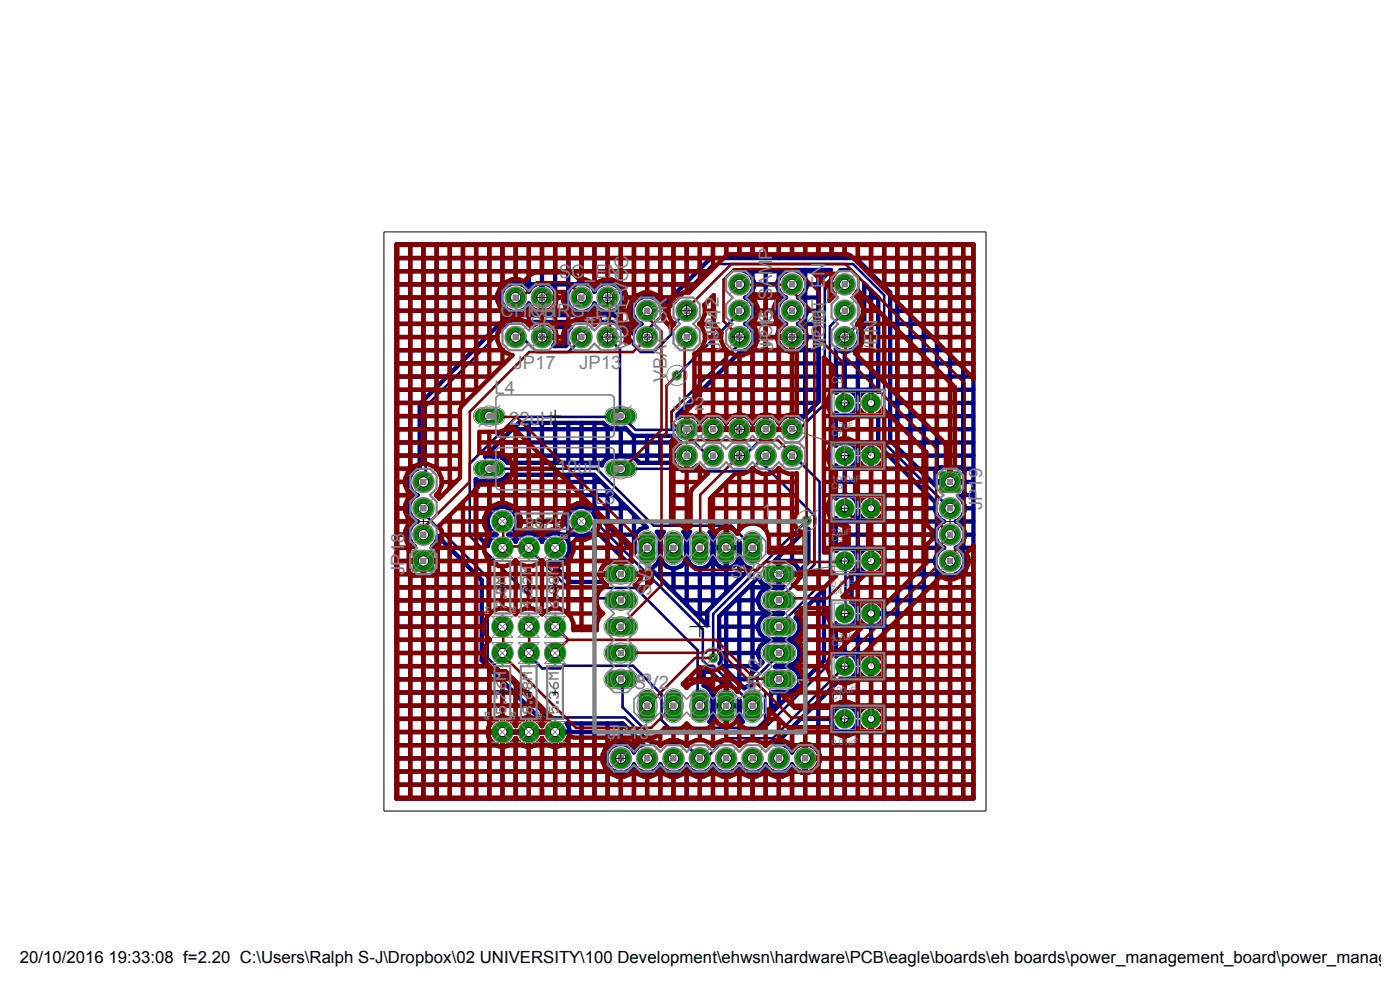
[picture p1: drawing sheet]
<svg xmlns="http://www.w3.org/2000/svg" width="297mm" height="210mm" viewBox="0 0 297 210" stroke-linecap="round" stroke-linejoin="round" font-family="sans-serif">
<defs><g id="words">
<g font-size="3.9" fill="#808080">
<text x="118.6" y="58.9">SC_EN</text>
<text x="106.2" y="67.3">CHRG</text>
<text x="112.5" y="69.9">SC</text>
<text x="112.5" y="67.3">CHRG_EN</text>
<text x="123.1" y="69.9">JP11</text>
<text x="152.5" y="72" transform="rotate(-90 152.5 72)">JP12</text>
<text x="133.3" y="74.5" transform="rotate(-90 133.3 74.5)">VOUT-VCC</text>
<text x="152.8" y="74.5" transform="rotate(-90 152.8 74.5)">JP14</text>
<text x="163.8" y="74.3" transform="rotate(-90 163.8 74.3)">VOC_SAMP</text>
<text x="164" y="74.5" transform="rotate(-90 164 74.5)">JP15</text>
<text x="175" y="74.3" transform="rotate(-90 175 74.3)">VOUT_EN</text>
<text x="175.2" y="74.5" transform="rotate(-90 175.2 74.5)">JP16</text>
<text x="186.2" y="74.3" transform="rotate(-90 186.2 74.3)">/EN</text>
<text x="104.9" y="83.5">L4</text>
<text x="108.9" y="78.3">JP17</text>
<text x="122.9" y="78.3">JP13</text>
<text x="141.5" y="81" transform="rotate(-90 141.5 81)">VBAT_OK</text>
<text x="142.7" y="87">JP2</text>
<text x="108" y="90.2">22uH</text>
<text x="142.7" y="92.6">JP0</text>
<text x="118.1" y="100.3">10uH</text>
<text x="126.2" y="107">L3</text>
<text x="161.6" y="109.8">1</text>
<text x="208.4" y="108.3" transform="rotate(-90 208.4 108.3)">JP19</text>
<text x="85.8" y="122" transform="rotate(-90 85.8 122)">JP18</text>
<text x="128.1" y="122.6" transform="rotate(-90 128.1 122.6)">1</text>
<text x="136.5" y="122.6">5</text>
<text x="155" y="122.6">SV2</text>
<text x="161.6" y="123.2" transform="rotate(-90 161.6 123.2)">5</text>
<text x="138.1" y="126.4" transform="rotate(-90 138.1 126.4)">SV2</text>
<text x="134.5" y="146.1">SV2</text>
<text x="138.1" y="144.9" transform="rotate(-90 138.1 144.9)">5</text>
<text x="158.2" y="146.1">5</text>
<text x="161.6" y="146.9" transform="rotate(-90 161.6 146.9)">SV2</text>
<text x="171.7" y="145.5" transform="rotate(-90 171.7 145.5)">1</text>
<text x="128.8" y="156.8">JP10</text>
<text x="135.9" y="156.1">1</text>
</g>
<text font-size="3.6" x="4.2" y="204.3">20/10/2016 19:33:08 f=2.20 C:\Users\Ralph S-J\Dropbox\02 UNIVERSITY\100 Development\ehwsn\hardware\PCB\eagle\boards\eh boards\power_management_board\power_managem</text>
<g font-size="1.9" fill="#808080">
<text x="176.4" y="81.3">C3</text>
<text x="176.4" y="92.5">C7</text>
<text x="176.4" y="91.1">4.7uF</text>
<text x="176.4" y="103.6">C6</text>
<text x="176.4" y="102.2">1000uF</text>
<text x="176.4" y="113.4">22uF</text>
<text x="176.4" y="114.8">C5</text>
<text x="176.4" y="126">C4</text>
<text x="176.4" y="124.6">0.1uF</text>
<text x="176.4" y="137.1">C2</text>
<text x="176.4" y="135.7">4.7uF</text>
<text x="176.4" y="148.3">C1</text>
<text x="176.4" y="146.9">100uF</text>
<text x="176.4" y="158.1">0.01uF</text>
</g>
</g></defs>
<g fill="none" stroke="#808080" stroke-width=".21">
<path d="M100.8 98.3l.3-.3 .9-.3h3.6a1.8 1.8 0 0 1 1.6 1.7 1.8 1.8 0 0 1-1.6 1.8h-3.6a1.82 1.82 0 0 1-1.2-2.9zM100.8 87.2l.3-.4 .9-.3h3.6a1.8 1.8 0 0 1 1.6 1.8 1.8 1.8 0 0 1-1.6 1.7h-3.6a1.82 1.82 0 0 1-1.2-2.8zM128.7 98.3l.3-.3 .9-.3h3.6a1.8 1.8 0 0 1 1.6 1.7 1.8 1.8 0 0 1-1.6 1.8h-3.6a1.82 1.82 0 0 1-1.2-2.9zM128.7 87.2l.3-.4 .9-.3h3.6a1.8 1.8 0 0 1 1.6 1.8 1.8 1.8 0 0 1-1.6 1.7h-3.6a1.82 1.82 0 0 1-1.2-2.8zM199.3 99.9h4.5v4.6h-4.5zM87.5 116.7h4.6v4.6h-4.6zM135.8 113.3a1.93 1.93 0 0 1 2-.6 1.93 1.93 0 0 1 1.4 1.6v3.8a1.92 1.92 0 0 1-1.9 1.7 1.92 1.92 0 0 1-1.9-1.7v-3.8zM141.4 113.3a1.93 1.93 0 0 1 2-.6 1.93 1.93 0 0 1 1.4 1.6v3.8a1.92 1.92 0 0 1-1.9 1.7 1.92 1.92 0 0 1-1.9-1.7v-3.8zM146.9 113.3a1.93 1.93 0 0 1 2.1-.6 1.93 1.93 0 0 1 1.4 1.6v3.8a1.92 1.92 0 0 1-1.9 1.7 1.92 1.92 0 0 1-1.9-1.7v-3.8zM152.5 113.3a1.93 1.93 0 0 1 2-.6 1.93 1.93 0 0 1 1.5 1.6v3.8a1.92 1.92 0 0 1-1.9 1.7 1.92 1.92 0 0 1-2-1.7v-3.8zM158.1 113.3a1.93 1.93 0 0 1 2-.6 1.93 1.93 0 0 1 1.4 1.6v3.8a1.92 1.92 0 0 1-1.9 1.7 1.92 1.92 0 0 1-1.9-1.7v-3.8zM128.5 120.6l.4-.3 .9-.4h3.8a1.92 1.92 0 0 1 1.7 1.9 1.92 1.92 0 0 1-1.7 1.9h-3.8a1.93 1.93 0 0 1-1.3-3.1z"/>
<path d="M128.5 126.2l.4-.4 .9-.4h3.8a1.92 1.92 0 0 1 1.7 1.9 1.92 1.92 0 0 1-1.7 1.9h-3.8a1.93 1.93 0 0 1-1.3-3zM128.5 131.7l.4-.3 .9-.4h3.8a1.92 1.92 0 0 1 1.7 1.9 1.92 1.92 0 0 1-1.7 1.9h-3.8a1.93 1.93 0 0 1-1.3-3.1zM128.5 137.3l.4-.3 .9-.4h3.8a1.92 1.92 0 0 1 1.7 1.9 1.92 1.92 0 0 1-1.7 1.9h-3.8a1.93 1.93 0 0 1-1.3-3.1zM162 137.3l.3-.3 1-.4h3.9a1.92 1.92 0 0 1 1.6 1.9 1.92 1.92 0 0 1-1.6 1.9h-3.9a1.93 1.93 0 0 1-1.3-3.1zM162 131.7l.3-.3 1-.4h3.9a1.92 1.92 0 0 1 1.6 1.9 1.92 1.92 0 0 1-1.6 1.9h-3.9a1.93 1.93 0 0 1-1.3-3.1zM162 126.2l.3-.4 1-.4h3.9a1.92 1.92 0 0 1 1.6 1.9 1.92 1.92 0 0 1-1.6 1.9h-3.9a1.93 1.93 0 0 1-1.3-3zM162 120.6l.3-.3 1-.4h3.9a1.92 1.92 0 0 1 1.6 1.9 1.92 1.92 0 0 1-1.6 1.9h-3.9a1.93 1.93 0 0 1-1.3-3.1zM128.5 142.9l.4-.3 .9-.4h3.8a1.92 1.92 0 0 1 1.7 1.9 1.92 1.92 0 0 1-1.7 1.9h-3.8a1.93 1.93 0 0 1-1.3-3.1zM135.8 146.9a1.93 1.93 0 0 1 2-.7 1.93 1.93 0 0 1 1.4 1.6v3.8a1.92 1.92 0 0 1-1.9 1.7 1.92 1.92 0 0 1-1.9-1.7v-3.8zM141.4 146.9a1.93 1.93 0 0 1 2-.7 1.93 1.93 0 0 1 1.4 1.6v3.8a1.92 1.92 0 0 1-1.9 1.7 1.92 1.92 0 0 1-1.9-1.7v-3.8zM146.9 146.9a1.93 1.93 0 0 1 2.1-.7 1.93 1.93 0 0 1 1.4 1.6v3.8a1.92 1.92 0 0 1-1.9 1.7 1.92 1.92 0 0 1-1.9-1.7v-3.8zM152.5 146.9a1.93 1.93 0 0 1 2-.7 1.93 1.93 0 0 1 1.5 1.6v3.8a1.92 1.92 0 0 1-1.9 1.7 1.92 1.92 0 0 1-2-1.7v-3.8z"/>
<path d="M158.1 146.9a1.93 1.93 0 0 1 2-.7 1.93 1.93 0 0 1 1.4 1.6v3.8a1.92 1.92 0 0 1-1.9 1.7 1.92 1.92 0 0 1-1.9-1.7v-3.8zM162 142.9l.3-.3 1-.4h3.9a1.92 1.92 0 0 1 1.6 1.9 1.92 1.92 0 0 1-1.6 1.9h-3.9a1.93 1.93 0 0 1-1.3-3.1z"/>
<circle cx="109.4" cy="63.1" r="2.29"/>
<circle cx="109.4" cy="71.5" r="2.29"/>
<circle cx="115" cy="71.5" r="2.29"/>
<circle cx="115" cy="63.1" r="2.29"/>
<circle cx="123.4" cy="71.5" r="2.29"/>
<circle cx="123.4" cy="63.1" r="2.29"/>
<circle cx="128.9" cy="63.1" r="2.29"/>
<circle cx="128.9" cy="71.5" r="2.29"/>
<circle cx="137.3" cy="71.5" r="2.29"/>
<circle cx="137.3" cy="65.9" r="2.29"/>
<circle cx="143.6" cy="79.6" r="1.01"/>
<circle cx="145.7" cy="71.5" r="2.29"/>
<circle cx="145.7" cy="65.9" r="2.29"/>
<circle cx="156.8" cy="71.5" r="2.29"/>
<circle cx="156.8" cy="65.9" r="2.29"/>
<circle cx="156.8" cy="60.3" r="2.29"/>
<circle cx="168" cy="65.9" r="2.29"/>
<circle cx="168" cy="60.3" r="2.29"/>
<circle cx="168" cy="71.5" r="2.29"/>
<circle cx="179.2" cy="71.5" r="2.29"/>
<circle cx="179.2" cy="60.3" r="2.29"/>
<circle cx="179.2" cy="65.9" r="2.29"/>
<circle cx="145.7" cy="96.6" r="2.29"/>
<circle cx="145.7" cy="91.1" r="2.29"/>
<circle cx="151.3" cy="91.1" r="2.29"/>
<circle cx="151.3" cy="96.6" r="2.29"/>
<circle cx="156.8" cy="91.1" r="2.29"/>
<circle cx="156.8" cy="96.6" r="2.29"/>
<circle cx="162.4" cy="91.1" r="2.29"/>
<circle cx="162.4" cy="96.6" r="2.29"/>
<circle cx="168" cy="91.1" r="2.29"/>
<circle cx="168" cy="96.6" r="2.29"/>
<circle cx="179.2" cy="96.6" r="1.99"/>
<circle cx="179.2" cy="85.5" r="1.99"/>
<circle cx="184.8" cy="85.5" r="2.04"/>
<circle cx="184.8" cy="96.6" r="2.04"/>
<circle cx="89.8" cy="102.2" r="2.29"/>
<circle cx="89.8" cy="113.4" r="2.29"/>
<circle cx="89.8" cy="107.8" r="2.29"/>
<circle cx="106.6" cy="116.2" r="2.29"/>
<circle cx="106.6" cy="110.6" r="2.29"/>
<circle cx="112.2" cy="116.2" r="2.29"/>
<circle cx="117.8" cy="116.2" r="2.29"/>
<circle cx="123.4" cy="110.6" r="2.29"/>
<circle cx="171.1" cy="110.4" r="1.01"/>
<circle cx="179.2" cy="119" r="1.99"/>
<circle cx="179.2" cy="107.8" r="1.99"/>
<circle cx="184.8" cy="119" r="2.04"/>
<circle cx="184.8" cy="107.8" r="2.04"/>
<circle cx="201.5" cy="119" r="2.29"/>
<circle cx="201.5" cy="107.8" r="2.29"/>
<circle cx="201.5" cy="113.4" r="2.29"/>
<circle cx="106.6" cy="138.5" r="2.29"/>
<circle cx="106.6" cy="132.9" r="2.29"/>
<circle cx="112.2" cy="132.9" r="2.29"/>
<circle cx="112.2" cy="138.5" r="2.29"/>
<circle cx="117.8" cy="138.5" r="2.29"/>
<circle cx="117.8" cy="132.9" r="2.29"/>
<circle cx="151.3" cy="139.6" r="1.01"/>
<circle cx="179.2" cy="130.1" r="1.99"/>
<circle cx="184.8" cy="130.1" r="2.04"/>
<circle cx="106.6" cy="155.3" r="2.29"/>
<circle cx="112.2" cy="155.3" r="2.29"/>
<circle cx="117.8" cy="155.3" r="2.29"/>
<circle cx="179.2" cy="152.5" r="1.99"/>
<circle cx="179.2" cy="141.3" r="1.99"/>
<circle cx="184.8" cy="141.3" r="2.04"/>
<circle cx="184.8" cy="152.5" r="2.04"/>
<circle cx="131.7" cy="160.9" r="2.29"/>
<circle cx="137.3" cy="160.9" r="2.29"/>
<circle cx="142.9" cy="160.9" r="2.29"/>
<circle cx="148.5" cy="160.9" r="2.29"/>
<circle cx="154" cy="160.9" r="2.29"/>
<circle cx="159.6" cy="160.9" r="2.29"/>
<circle cx="165.2" cy="160.9" r="2.29"/>
<circle cx="170.8" cy="160.9" r="2.29"/>
</g>
<g fill="none" stroke="#000080" stroke-width=".93">
<path d="M84.1 51.9h122.4v117.5h-122.4zM84.1 54.7h122.4M84.1 57.5h63.9M84.1 51.9h122.4M84.2 51.9v117.5M87 51.9v49.1M89.8 51.9v33M92.6 51.9v30.2M95.4 51.9v27.4M98.2 51.9v24.6M101 51.9v21.8M103.8 51.9v19.1"/>
<path d="M106.6 51.9v9.9M109.4 51.9v8.2M112.2 51.9v9.9M115 51.9v11.1M117.8 51.9v9.9M120.6 51.9v9.9M123.4 51.9v8.2M126.1 51.9v9.9M128.9 51.9v8.2M131.7 51.9v9.9M134.5 51.9v12.7M137.3 51.9v11"/>
<path d="M140.1 51.9v12.7M142.9 51.9v10.7M145.7 51.9v7.9M148.5 51.9v5.1M150.8 54.7l-10.5 10.5a3.1 3.1 0 0 0-5-1.7 3.1 3.1 0 0 0 .8 5.2M151.3 51.9v2.8M154.1 51.9v2.8M156.8 51.9v2.8M158.1 57.5h8.7M159.6 51.9v2.8M159.6 57.3v1.8M162.4 51.9v2.8"/>
<path d="M162.4 57.3v33M165.2 51.9v2.8M165.2 57.3v1.8M168 51.9v2.8M169.3 57.5h6.7M170.8 51.9v2.8M170.8 57.3v1.8M173.6 51.9v2.8M173.6 57.3v27.9M176.4 51.9v2.8M179.2 51.9v2.8M181.5 54.7l7.3 7.4v31.3l9.7 9.6v-.7h2.9v-3.2h-2.1l-.5 .3-.3 .6v2.1h6.1v-2.1l-.4-.6-.4-.3h-2.2v3.2h3v2.1a.98 .98 0 0 1-1.2 .9 3.1 3.1 0 0 1-.6 5.3"/>
<path d="M182 51.9v3.3M184.3 57.5h22.2M184.8 51.9v6.1M187.6 51.9v8.9M190.4 51.9v43M193.2 51.9v45.8M196 51.9v48.6M198.8 51.9v47.6M201.5 51.9v50.2M204.3 51.9v47.6M84.1 79.9h10.7M84.1 77.1h13.5"/>
<path d="M84.1 74.3h16.3M84.1 71.5h19.1M84.1 68.7h21.9M84.1 65.9h24M84.1 63.1h22.2M84.1 60.3h24M106.6 64.4v3.8M106.8 61.4a3.1 3.1 0 0 1 5.4 .4 2.95 2.95 0 0 1 2.7-1.7v2.9h3.1a3 3 0 0 0-2.9-2.9v6.1a3 3 0 0 0 2.9-3h-3.1v3a3.1 3.1 0 0 1-2.7-1.8 3.1 3.1 0 0 1-4.4 1.5 3.1 3.1 0 0 1-1-4.5zM109.4 66.2v.6M110.6 65.9h3.1M110.6 60.3h3.1M112.2 64.4v2.4"/>
<path d="M114.9 65.9h.2M114.9 60.3h.2M115 63.2v3.6M115.1 71.4h2.9v-.2a2.79 2.79 0 0 0-.8-1.8h4a2.8 2.8 0 0 0-.6 3.5l-.6 .5h-2.7l.5-.7 .2-1.1h-2.9zM115.1 71.5h5.2M115.1 63.1h5.2M116.2 65.9h5.9M116.2 60.3h5.9M117.8 63v.2M117.8 64.4v2.4M117.8 69.4v.8M117.8 71.4v.2"/>
<path d="M117.8 72.8v.6M120.6 64.4v2.4M120.6 69.4v.8M120.6 72.8v.1M123.4 66.2v.6M124.6 65.9h3.1M124.6 60.3h3.1M126.1 61.8a3.1 3.1 0 0 0-4.7-1.1 3.1 3.1 0 0 0 0 4.8 3.1 3.1 0 0 0 4.7-1.1M126.1 61.8a3.1 3.1 0 0 1 4.8-1.1 3.1 3.1 0 0 1 0 4.9 3.1 3.1 0 0 1-4.8-1.2M126.1 64.4v2.4M128.9 66.2v.6M130.2 65.9h4"/>
<path d="M130.2 60.3h15M131.7 64.4v3.8M132 63.1h4.1M132.3 68.7h3.8M134.5 67.2v3M136.1 68.7l-.5 .2-.9 .9-.4 .9-3.9-3.9h-22.5l-18.9 18.9v13.5a3.1 3.1 0 0 0-2.3 2.8 3.1 3.1 0 0 0 1.9 3M138.6 63.1h3.8M151.8 79.9h21.9M154.1 77.6v12.2M154.6 77.1h19.1M156.8 74.8v16.1M158.1 63.1a3.1 3.1 0 0 0 1.8-3.1 3.1 3.1 0 0 0-2.4-2.7h9.9a3.1 3.1 0 0 0-2.5 2.7 3.1 3.1 0 0 0 1.9 3.1"/>
<path d="M158.1 68.7a3 3 0 0 1 1.8 3.3 3 3 0 0 1-2.8 2.5l-13.3 13.4v.7l.7-.4 1.1-.2v2.3l.2 .2v-2.5a3.1 3.1 0 0 1 2.7 1.8M158.1 63.1a3 3 0 0 1 1.9 2.8 3 3 0 0 1-1.9 2.8M158.1 74.3h8.7M158.1 68.7h8.7M158.1 63.1h8.7M159.6 61.6v3M159.6 67.2v3M159.6 72.8v17M159.9 71.5h8M159.9 65.9h5.1M159.9 60.3h5.1M165.2 61.6v3"/>
<path d="M165.2 67.2v3M165.2 71.4v.2M165.2 72.8v17M166.8 68.7a3.1 3.1 0 0 0-1.9 2.7h3v3.2a3.2 3.2 0 0 1-3-3h6.2a3.2 3.2 0 0 1-3 3v-3.2h3a3.1 3.1 0 0 0-1.8-2.7M166.8 63.1a3 3 0 0 0-1.9 2.8 3 3 0 0 0 1.9 2.8M167.9 74.3h.2M168 71.6v18.3M168.1 71.5h5.6M169.3 63.1a3.1 3.1 0 0 0 1.8-3.1 3.1 3.1 0 0 0-2.4-2.7h7.6l-2.6 2.6v25.3l-3.6 3.6-.9-.6-1.1-.2v1.9h-.2v-1.9a3.1 3.1 0 0 0-2.7 1.8M169.3 63.1a3 3 0 0 1 1.8 2.8 3 3 0 0 1-1.8 2.8M169.3 74.3h4.4M169.3 68.7h4.4"/>
<path d="M169.3 63.1h4.4M170.8 61.6v3M170.8 67.2v3M170.8 71.4v.2M170.8 72.8v15.2M171.1 65.9h2.6M171.1 60.3h2.6M177.3 79.9h9M177.3 77.1h9M177.3 74.3h.6M179.2 74.5v8.2M180.5 74.3h5.8"/>
<path d="M182.2 71.5h4.1M183.3 68.7h3M183.3 65.9h3M183.3 63.1h3M183.3 60.3h.2M184.8 61.6v107.8M186.3 63.1l-3-2.9v9l-1.2 1.3a3.1 3.1 0 0 1-1.1 3.5 3.1 3.1 0 0 1-3.7 0v9.4l.3-.3 1-.4M186.3 63.1v20a2.81 2.81 0 0 0-4.3 1.9v-12.2M187.1 60.3h19.4M188.8 79.9h17.7M188.8 77.1h17.7M188.8 74.3h17.7"/>
<path d="M188.8 71.5h17.7M188.8 68.7h17.7M188.8 65.9h17.7M188.8 63.1h17.7M84.1 85.5h5.2M84.1 82.7h7.9M84.1 96.6h4.9M84.1 88.3h4.9M84.1 99.4h4.5M84.1 93.9h4.9M84.1 91.1h4.9M102.9 96.9l7.2-7.2h17.9l.7 .7 .9 .4h3.1l1.6 1.7h8.7l.7 .9 .7 .5a2.95 2.95 0 0 0-1.8 2.6h3v.2h-3l.1 .7 .3 .8h-7.5l-.8-.9-.9-.4h-4.2l-.9 .4-.7 .7-.3 .7-.6-.5h-19.5l-.8-.9-.9-.4z"/>
<path d="M103.1 96.6h42.5M103.8 96v.9M105.9 93.9h38.5M106.6 93.2v4M108.7 91.1h24.2M109.4 90.4v7.8M112.2 89.7v8.5M115 89.7v8.5M117.8 89.7v8.5M120.6 89.7v8.5M123.4 89.7v8.5M126.1 89.7v8.5"/>
<path d="M128.9 90.5v6.7M131.7 90.8v6.1M134.5 92.5v4.7M137.3 92.5v5.7M140.1 92.5v5.7M142.9 92.5v2.8M142.9 96.5v.2M142.9 97.9v.3M143.8 88.3h.6M145.6 88.3h.2M145.7 86v4.3M146.2 85.5h27.2"/>
<path d="M146.4 91.1h4.8M147 88.3h3M148.5 89.8a3.1 3.1 0 0 1 2.7-1.8v3.2h-4.7l-.2-.3h15.5l-.2 .3h-4.6v-3.2a3.1 3.1 0 0 1 2.6 1.8M148.5 83.2v6.6M148.5 90.9v.3M149 82.7h24.7M151.2 88.3h.2M151.3 80.4v10.5M151.4 88a3.1 3.1 0 0 1 2.7 1.8 3.1 3.1 0 0 1 2.6-1.8v3.2h-5.3zM151.4 91.1h5.3M152.6 88.3h3M154.1 90.9v.3"/>
<path d="M156.7 88.3h.3M157 91.1h4.8M158.2 88.3h3M159.6 89.8a3.1 3.1 0 0 1 2.7-1.8v2.5l.3-.2v-2.3a3.1 3.1 0 0 1 2.6 1.8M159.6 90.9v.3M162.3 88.3h.3M163.7 88.3h3.1M167.9 88.3h.2M169.3 88.3h1.3M177.3 82.7h7.1M177.3 88.3h7.1M177.3 99.4h7.1"/>
<path d="M177.3 93.9h1.3M177.3 91.1h9M178.6 88.3l-1-.5-.3-.2v6.9a2.78 2.78 0 0 1 4.7 1.6M178.6 99.4l-1-.4-.3-.2v6.9l.3-.3 1-.4M179.2 88.3v5.5M179.2 99.4v5.6M179.7 82.7l1.1 .4 .8 .8 .4 1M179.8 93.9h4.6M182 86a2.81 2.81 0 0 0 4.3 1.8v6.5a2.81 2.81 0 0 0-4.3 1.8zM182 86l-.4 1.1-.8 .7-1.1 .5M182 97.2l-.4 1-.8 .8-1.1 .4M184.8 85.5h.1"/>
<path d="M184.8 82.7h.1M184.8 96.6h3.7M184.8 88.3h.1M184.8 93.9h.1M185.2 82.7h1.1M185.2 88.3h1.1M185.2 99.4h6.1M185.2 93.9h1.1M187.6 95.7v.5M187.6 97v10.4M188.8 85.5h17.7M188.8 82.7h17.7"/>
<path d="M188.8 88.3h17.7M188.8 91.1h17.7M189.3 93.9h17.2M190.4 98.5v70.9M192.1 96.6h14.4M194.9 99.4h3.9M201.4 99.4h.2M204.3 99.4h2.2M84.1 119h5.6M84.1 110.6h4.5M84.1 107.8h2.7M84.1 105h4.5"/>
<path d="M84.1 116.2h3M84.1 113.4h2.7M84.1 102.2h2.7M87 103.5v3.1M87 109.1v3M87 114.6v1.6M87 118.9v.2M88.6 110.6a3 3 0 0 0-.6 5.3l-.6 .1-.6 .5-.1 2.4h3v3.1h-2.1a1.04 1.04 0 0 1-.9-.8v-2.1h6.2v2.1a.92 .92 0 0 1-.9 .8h-2v-3.1h2.9v-2.1a1.04 1.04 0 0 0-1.2-.9l.7-.8 .5-1.4 9.3 9.4v17l13.2 13.2-.4 .7M88.6 105a3 3 0 0 0-1.9 2.8 3 3 0 0 0 1.9 2.8M89.8 119.1v50.3M90 119h8.1M92.6 114.6v1.6h2.7"/>
<path d="M92.6 118.9v.2M95.4 116.2v53.2M98.2 119v50.4M100.9 110.6h2.6M100.9 107.8h4.4M100.9 105h29.4M100.9 102.2h26.7M101 101.7v11.6M101.1 113.4h4.2M103.8 102v7.3M103.8 111.9v3M105.3 113.4a2.77 2.77 0 0 0-1.8 2.4l-2.6-2.6v-11.6l.8 .4h4.2l.9-.4 .8-.9h18.4l11.2 11.1a2.7 2.7 0 0 0-2.6 2.2v3.2l-7.5-7.5h-.8a3.1 3.1 0 0 0-4.6-1.7 3.1 3.1 0 0 0-.6 4.9 3.1 3.1 0 0 0 4.9-.6l6.9 6.8h-1.1v2.6h-4.4a2.67 2.67 0 0 1 2.4-2.6h1.8v2.8h-4.2l.2 .9 .3 .6h-6.9l-4.4-4.4a3.1 3.1 0 0 0 4-1.6 3.1 3.1 0 0 0-1.6-4 3.1 3.1 0 0 0-4 1.5"/>
<path d="M105.3 113.4a3.1 3.1 0 0 1-1.2-4.7 3.1 3.1 0 0 1 4.9 0 3.1 3.1 0 0 1-1.1 4.7M106.6 101.7v5.8M107.9 113.4l.4 .2 .9 .9 .2 .4M107.9 107.8h14.2M107.9 113.4h3M109.4 114.9a3 3 0 0 1 2.8-1.9 3 3 0 0 1 2.8 1.9M109.4 100.7v8.6M109.4 111.9v3M109.6 110.6h10.7M112.2 100.7v12.4M113.4 113.4h3.1M115 100.7v14.2"/>
<path d="M117.8 100.7v12.4M117.8 119.3v.8M119 119h13.8M119 113.4h3.1M120.6 100.7v8.6M120.6 111.9v3M120.6 117.4v5.5M120.8 116.2h9.2M123.4 100.7v6.8M123.4 113.7v9.7M124.6 107.8h8.5M124.6 113.4h2.6"/>
<path d="M126.1 100.8v8.5M126.1 112.4v11M128 110.6h7.9M128.9 103.6v7.9M128.9 115.1v4.2M130.8 113.4h4.1M131.7 106.4v7.9M131.7 117.9v3.8M133.6 116.2h1M134.5 109.2v7.9M139.4 112.8h1.4l-.6 1.2v4.4a2.73 2.73 0 0 0 2.7 2.2 2.73 2.73 0 0 0 2.6-2.2v-4.4l-.3-1-.3-.2h1.5l-.6 1.2v4.4a2.73 2.73 0 0 0 2.7 2.2 2.73 2.73 0 0 0 2.6-2.2v-4.4l-.4-1-.2-.2h1.5l-.2 .3a3.8 3.8 0 0 0-.4 3h2.6v4.5a2.66 2.66 0 0 1-2.6-2.5v-1.8h5.3a3.8 3.8 0 0 1-.4 3l-.9 .8-1.2 .5v-4.5h2.5v-1.2l.3 .2v3.3a2.55 2.55 0 0 0 2.2 2.1l-9.2 9.2v2.9l-12.1-12.1 .9-.4 .8-.7 .4-1v-4.4l-.4-1zM139.7 119h.8"/>
<path d="M139.7 113.4h.8M140 116.2h.2M140.1 112.8v9.9M145.3 119h.7M145.3 113.4h.7M145.5 116.2h.3M145.7 112.8v15.5M150.9 119h.7M150.9 113.4h.7M151.1 116.2h2.9M151.3 112.8v15.7M154 119h.2"/>
<path d="M154.1 116.3v9.4M154.2 116.2h2.8M156.5 119h.7M156.8 115v7.9M164.3 119h7.2M165.2 118.1v3.6M167.1 116.2h4.4M168 115.3v4M169.9 113.4h1.6M170.8 112.5v7.4M171.1 112.2h.4v7.1l-2 1.9a2.71 2.71 0 0 0-2.4-2.1h-1.7v2.6h-.3v-2.6h-.8zM177.3 110.6h7.1"/>
<path d="M177.3 105h7.1M177.3 116.2h1.3M177.3 113.4h21.2M177.3 102.2h16.8M178.6 110.6l-1-.4-.3-.3v7a2.78 2.78 0 0 1 4.7 1.5M179.2 110.6v5.6M179.7 105l1.1 .4 .8 .8 .4 1.1M179.8 116.2h4.6M182 118.4a2.84 2.84 0 0 1 4.3-1.8 2.84 2.84 0 0 1 0 4.7 2.84 2.84 0 0 1-4.3-1.8v10.1a2.82 2.82 0 0 1 4.3-1.8 2.82 2.82 0 0 1 0 4.7 2.82 2.82 0 0 1-4.3-1.8v10.1a2.82 2.82 0 0 1 4.3-1.8 2.82 2.82 0 0 1 0 4.7 2.82 2.82 0 0 1-4.3-1.8v10.1a2.82 2.82 0 0 1 4.3-1.9 2.82 2.82 0 0 1 0 4.7 2.82 2.82 0 0 1-4.3-1.8 2.86 2.86 0 0 1-4.8 1.5 2.86 2.86 0 0 1 1.4-4.8M182 107.2v-10a2.83 2.83 0 0 0 3.6 2.1 2.83 2.83 0 0 0 1.8-3.8l11.2 11.3a2.94 2.94 0 0 0 1.7 3.8M182 107.3h.1M182 108.3v10.1"/>
<path d="M182 107.3a2.82 2.82 0 0 1 4.3-1.9 2.82 2.82 0 0 1 0 4.8 2.82 2.82 0 0 1-4.3-1.9M182 119.5l-.4 1.1-1 .9v6.2l1 .9 .4 1M182 108.4l-.4 1-.8 .8-1.1 .4M184.8 119h13.7M184.8 107.8h13.7M184.8 116.2h.1M185.2 110.6h15.1M185.2 105h11.7M185.2 116.2h15.1M187.6 108.2v10.4M187.6 119.4v10.4M193.2 101.3v68.1"/>
<path d="M196 104.1v65.3M197.7 102.2h3.7M198.8 102.1v.2M198.8 109.1v3M198.8 114.6v3.1M200.3 116.2a3.1 3.1 0 0 0-1.5 4.3 3.1 3.1 0 0 0 4.4 1.2 3.1 3.1 0 0 0 .9-4.4l-.8-.9-.5-.2M200.3 110.6a3 3 0 0 0-1.9 2.8 3 3 0 0 0 1.9 2.8M201.6 102.2h4.9M202.8 110.6h3.7M202.8 110.6a3 3 0 0 1 1.9 2.8 3 3 0 0 1-1.9 2.8M202.8 116.2h3.7M204.3 105h2.2"/>
<path d="M204.3 102.1v.2M204.3 105v1.6M204.3 109.1v3M204.3 114.6v3.1M204.6 119h1.9M204.6 107.8h1.9M204.6 113.4h1.9M84.1 138.5h18.1M84.1 130.1h18.1M84.1 127.3h18.1M84.1 121.8h3M84.1 135.7h18.1"/>
<path d="M84.1 132.9h18.1M84.1 124.6h18.1M87 121.8v47.6M89.7 121.8h.3M100.9 121.8h-8.3v47.6M101 121.8v47.6M119.4 121.8h12.2M128.9 121.7v.2M139.1 121.8h18.8M141.9 124.6h13.3M142.9 120.5v5M144.7 127.3h7.7"/>
<path d="M147.5 130.1h2.5M148.5 120.5v10.6M152.6 130.7l8.4-8.3a2.62 2.62 0 0 0 2.3 2.1h1.8v-2.6h.3v2.6h.9l-.3 .2h-3a2.74 2.74 0 0 0-2.2 2.7 2.74 2.74 0 0 0 2.2 2.6h3.2l-.3 .3h-2.9a2.74 2.74 0 0 0-2.2 2.6 2.74 2.74 0 0 0 2.2 2.7h4.4a2.7 2.7 0 0 0 2.1-1.9 2.7 2.7 0 0 0-.7-2.7l6-5.9v15l-11.2 11.2v-4.5h3.8a2.71 2.71 0 0 0 2.2-2.7 2.71 2.71 0 0 0-2.2-2.7h-3l.3-.2h2.7a2.71 2.71 0 0 0 2.2-2.7 2.71 2.71 0 0 0-2.2-2.7h-4.4a2.67 2.67 0 0 0-2.1 2 2.67 2.67 0 0 0 .9 2.7l-2.4 2.4v2.5l-1.3 .4-.2 .2-5.2-5.2a1.72 1.72 0 0 0-.1-2.5zM152.6 135.7h22.2M152.6 132.9h8.3M152.8 138.5h8.1M153.2 130.1h12.9M154.1 129.3v12.9M156 127.3h4.9M156.8 126.5v18.4M158.7 124.6h7.5M159.6 123.7v18.9"/>
<path d="M161 122.4h.1M162.4 124.2v.7M162.4 129.8v.7M162.4 135.4v.7M165.2 121.9v2.8M165.2 130v.3M165.2 135.6v.2M168 135.4v.7M169.6 138.5h5.2M169.6 132.9h5.2M169.7 130.1h5.1M170.8 129v15.1h-1.2"/>
<path d="M172.5 127.3h2.3M173.6 126.2v15.1h-9.1M177.3 138.5h7.1M177.3 135.7h29.2M177.3 132.9h1.3M179.2 133v5.5M179.7 138.5l1.1 .4 .8 .8 .4 1.1M179.8 132.9h4.6M180.6 127.3h3.8M180.6 121.8h3.8M180.6 124.6h25.9M182 130.7a2.78 2.78 0 0 1-4.7 1.5v7l.3-.3 1-.4"/>
<path d="M184.8 130.1h21.7M184.8 132.9h.1M185.2 138.5h21.3M185.2 127.3h21.3M185.2 121.8h15.1M185.2 132.9h21.3M187.6 130.6v10.3M198.8 120.2v49.2M201.5 122v47.4M202.8 121.8h3.7M204.3 120.2v49.2M84.1 152.5h21.2"/>
<path d="M84.1 149.7h27.7M84.1 141.3h19.4M84.1 158.1h21.2M84.1 155.3h22.5M84.1 146.9h24.9M84.1 144.1h22.2M103.8 141.7v12.3M103.8 155.2v.1M103.8 156.6v12.8M106.6 152.5h.1M106.6 158.1h.1M106.6 144.5v10.7"/>
<path d="M106.6 155.3v14.1M106.6 155.3h5.5M107.9 152.5h3M107.9 158.1h3M109.4 154a2.95 2.95 0 0 0-2.8-1.8v6.2a3.1 3.1 0 0 0 2.8-1.8M109.4 154a2.95 2.95 0 0 1 2.7-1.8v6.2a3.1 3.1 0 0 1-2.7-1.8M109.4 147.2v6.8M109.4 155.2v.1M109.4 156.6v12.8M112.1 152.5h.1M112.1 158.1h.1M112.2 150v5.2"/>
<path d="M112.2 155.3v14.1M112.2 155.3h5.5M113.5 152.5h1.1M113.5 158.1h3M115 156.6a3.2 3.2 0 0 0 2.7 1.8v-3.2h-14.2a3 3 0 0 1 3.1-3v6.2a3 3 0 0 1-3.1-3.1h17.3a3.1 3.1 0 0 1-3 3.1M115 154a2.95 2.95 0 0 0-2.8-1.8v6.2a3.1 3.1 0 0 0 2.8-1.8M115 152.8v1.2M115 155.2v.1M115 156.6v12.8M117.7 158.1h.1M117.8 155.3h16.1M119 158.1h11.5"/>
<path d="M120.6 153.5v.5M120.6 155.2v.1M120.6 156.6v12.8M123.4 153.5v15.9M126.1 153.5v15.9M128.9 153.5v6.1M131.7 153.5v4.3M133 158.1h3.1M134.5 159.6l.2-.5 .9-.8 .9-.4-4.4-4.4h-11.9l.4 .6 .2 1.1h-3v14.2M134.5 159.6a3.1 3.1 0 0 0-4.7-1.2 3.1 3.1 0 0 0 0 4.9 3.1 3.1 0 0 0 4.7-1.2M134.5 155.9v3.7M149.3 142.1l.4 .4h1.1l2.9 2.9a2.62 2.62 0 0 0-2.3 2.4v1.8h2.6v.2h-2.6a3.8 3.8 0 0 0 .4 3l.2 .3h-1.5l.2-.2 .4-1v-4.4l-.4-1-.7-.7-.7-.3z"/>
<path d="M149.3 144.1h3.1M150.9 152.5h.7M150.9 146.9h.7M151.1 149.7h2.9M151.3 143v10.1M152 153.1l.1 .1M153.2 141.3h7.8M154.2 149.6h2.5v-1.2l.3 .3v3.2l.6 1.2h-1.5l.2-.3a3.8 3.8 0 0 0 .4-3h-2.5zM154.2 149.7h2.8M156 144.1h3.4M156.1 153.1v.1M156.5 152.5h.7"/>
<path d="M156.8 148.5v4.6M165.2 146.8v2.9h-1.6M165.2 141.2v.2M165.2 157.1v.7M166.5 158.1h3M167.1 155.3h11.5M168 159.6a2.95 2.95 0 0 1 2.7-1.8v2.9h3.2a3.1 3.1 0 0 0-3-2.9v6.2a3.2 3.2 0 0 0 3-3h-3.2v3a3.1 3.1 0 0 1-2.7-1.9M168 146.6v.3h-4.4M168 141v.7M168 154.3v5.3M169.9 152.5h6.5M170.7 158.1h.2"/>
<path d="M170.8 151.6v9.1M172.1 158.1h34.4M172.6 149.7h11.8M173.6 148.8v10.8M175.4 146.9h31.1M176.4 146v5.9M176.4 153.1v16.3M178.2 144.1h.4M179.2 144.1v5.6M179.2 155.3v14.1M179.7 149.7l1.1 .4 .8 .8 .4 1M179.8 155.3h4.6"/>
<path d="M179.8 144.1h4.6M182 153.1v16.3M182 141.9a2.75 2.75 0 0 1-3.6 2.1l-13.9 13.9a3 3 0 0 1 3.5 1.7M184.8 152.5h21.7M184.8 141.3h21.7M184.8 155.3h.1M184.8 144.1h.1M185.2 149.7h21.3M185.2 155.3h21.3M185.2 144.1h21.3M187.6 141.7v10.4M187.6 152.9v16.5"/>
<path d="M84.1 169.2h122.4M84.1 166.5h122.4M84.1 163.7h46.4M84.1 160.9h44.6M128.9 162.1v7.3M131.7 163.9v5.5M133 163.7h3.1M134.5 162.1a3 3 0 0 0 2.8 1.9 3 3 0 0 0 2.8-1.9M134.5 162.1v7.3M137.3 163.9v5.5M138.6 163.7h3M140.1 162.1a3 3 0 0 0 2.8 1.9 3 3 0 0 0 2.8-1.9"/>
<path d="M140.1 162.1v7.3M142.9 163.9v5.5M144.1 163.7h3.1M145.7 162.1a3 3 0 0 0 2.8 1.9 3 3 0 0 0 2.8-1.9M145.7 162.1v7.3M148.5 163.9v5.5M149.7 163.7h3.1M151.3 162.1a3 3 0 0 0 2.8 1.9 3 3 0 0 0 2.7-1.9M151.3 162.1v7.3M154.1 163.9v5.5M155.3 163.7h3.1M156.8 162.1a3 3 0 0 0 2.8 1.9 3 3 0 0 0 2.8-1.9"/>
<path d="M156.8 162.1v7.3M159.6 163.9v5.5M160.9 163.7h3.1M162.4 162.1a3 3 0 0 0 2.8 1.9 3 3 0 0 0 2.8-1.9M162.4 162.1v7.3M165.2 163.9v5.5M166.5 163.7h3M168 162.1v7.3M170.7 163.7h.2M170.8 161v8.4M170.9 160.9h35.6M172.1 163.7h34.4"/>
<path d="M173.6 160.7v.3M173.6 162.1v7.3"/>
</g>
<g fill="none" stroke="#000080" stroke-width=".55">
<path d="M109.4 71.5l.1 .5h1.7l2.7 2.7h6.6l2.8-2.7 .1-.5M128.9 71.5l2.6 2.6v13.8l.2 .4M137.3 71.5l.3-.1v-1.6l13.7-13.8h29.7l6.6 6.6v31.3l13.9 13.9M145.7 65.9l-3.2 3.3v1.7l-3.8 3.8h-2.8l-1.6-1.7v-.5l-4.4-4.4h-21.5l-18.1 18.1v16h-.5M156.8 71.5v1.5l-14.3 14.3v3.9M156.8 65.9v.6l-13.2 13.1M179.2 71.5l2.9-2.8v-9.9l-1.7-1.7h-2.1l-3.3 3.3v25.3l-5.5 5.5h-6.1l-4.9 4.9h-1.1l-.6 .5M179.2 65.9l-3.1 3.3v71.5l-14.9 14.8h-23.6l-5.5-5.5v-5.5l-.4-.4M103.8 99.4h22.8l12.1 12.1h16.5l4.4 4.4v.3M131.7 99.4h12.4l.6 .6h14.3l3.4-3.4-1.2 1.2 11.6 11.5v10.5l-7.6 7.5M131.7 88.3l-.2 .1h-22l-9.8 9.9v15.4l13.1 13.2h18.7l.2 .4M131.7 88.3l.4 .1 2.7 2.8h9.9l4.9 4.9h1.1l.6 .5"/>
<path d="M168 96.6l.4 .1 5.5 5.5v22l-8.7 8.7M89.8 107.8l.5 .4v1.1l13.2 13.2v17.1l12.6 12.6h16.5l5.5 5.5h7.1l3.3 3.2v-.5h1.7l3.9-3.8h9.9l15.2-15.3M112.2 116.2l.1 .3 8.2 8.2h14.3l13.2 13.2v11.6l.5 .2M123.4 110.6l.4 .4h2.8l22.5 22.5v6.6l1.1 1.1h1.1l8.3 8.5M171.1 110.4l-19.8 19.8v9.4M179.2 119l.2 .2v10.5l-.2 .4M112.2 138.5l.1 .5 2.7 2.8h3.9l.5-.6h14.9l6 6.1v5.4l1.6 1.7h18.8l1.6-1.7v-6l-1.6-1.6v-1.7l4.4-4.4 .1-.5"/>
</g>
<circle cx="179.2" cy="152.5" r="1.82" fill="#008000"/>
<circle cx="179.2" cy="152.5" r="1.82" fill="none" stroke="#008000" stroke-width=".21"/>
<circle cx="179.2" cy="152.5" r=".76" fill="#fff"/>
<circle cx="179.2" cy="152.5" r=".76" fill="none" stroke="#000" stroke-width=".21"/>
<circle cx="184.8" cy="152.5" r="1.82" fill="#008000"/>
<circle cx="184.8" cy="152.5" r="1.82" fill="none" stroke="#008000" stroke-width=".21"/>
<circle cx="184.8" cy="152.5" r=".76" fill="#fff"/>
<circle cx="184.8" cy="152.5" r=".76" fill="none" stroke="#000" stroke-width=".21"/>
<circle cx="179.2" cy="141.3" r="1.82" fill="#008000"/>
<circle cx="179.2" cy="141.3" r="1.82" fill="none" stroke="#008000" stroke-width=".21"/>
<circle cx="179.2" cy="141.3" r=".76" fill="#fff"/>
<circle cx="179.2" cy="141.3" r=".76" fill="none" stroke="#000" stroke-width=".21"/>
<circle cx="184.8" cy="141.3" r="1.82" fill="#008000"/>
<circle cx="184.8" cy="141.3" r="1.82" fill="none" stroke="#008000" stroke-width=".21"/>
<circle cx="184.8" cy="141.3" r=".76" fill="#fff"/>
<circle cx="184.8" cy="141.3" r=".76" fill="none" stroke="#000" stroke-width=".21"/>
<circle cx="179.2" cy="85.5" r="1.82" fill="#008000"/>
<circle cx="179.2" cy="85.5" r="1.82" fill="none" stroke="#008000" stroke-width=".21"/>
<circle cx="179.2" cy="85.5" r=".76" fill="#fff"/>
<circle cx="179.2" cy="85.5" r=".76" fill="none" stroke="#000" stroke-width=".21"/>
<circle cx="184.8" cy="85.5" r="1.82" fill="#008000"/>
<circle cx="184.8" cy="85.5" r="1.82" fill="none" stroke="#008000" stroke-width=".21"/>
<circle cx="184.8" cy="85.5" r=".76" fill="#fff"/>
<circle cx="184.8" cy="85.5" r=".76" fill="none" stroke="#000" stroke-width=".21"/>
<circle cx="179.2" cy="130.1" r="1.82" fill="#008000"/>
<circle cx="179.2" cy="130.1" r="1.82" fill="none" stroke="#008000" stroke-width=".21"/>
<circle cx="179.2" cy="130.1" r=".76" fill="#fff"/>
<circle cx="179.2" cy="130.1" r=".76" fill="none" stroke="#000" stroke-width=".21"/>
<circle cx="184.8" cy="130.1" r="1.82" fill="#008000"/>
<circle cx="184.8" cy="130.1" r="1.82" fill="none" stroke="#008000" stroke-width=".21"/>
<circle cx="184.8" cy="130.1" r=".76" fill="#fff"/>
<circle cx="184.8" cy="130.1" r=".76" fill="none" stroke="#000" stroke-width=".21"/>
<circle cx="179.2" cy="119" r="1.82" fill="#008000"/>
<circle cx="179.2" cy="119" r="1.82" fill="none" stroke="#008000" stroke-width=".21"/>
<circle cx="179.2" cy="119" r=".76" fill="#fff"/>
<circle cx="179.2" cy="119" r=".76" fill="none" stroke="#000" stroke-width=".21"/>
<circle cx="184.8" cy="119" r="1.82" fill="#008000"/>
<circle cx="184.8" cy="119" r="1.82" fill="none" stroke="#008000" stroke-width=".21"/>
<circle cx="184.8" cy="119" r=".76" fill="#fff"/>
<circle cx="184.8" cy="119" r=".76" fill="none" stroke="#000" stroke-width=".21"/>
<circle cx="179.2" cy="107.8" r="1.82" fill="#008000"/>
<circle cx="179.2" cy="107.8" r="1.82" fill="none" stroke="#008000" stroke-width=".21"/>
<circle cx="179.2" cy="107.8" r=".76" fill="#fff"/>
<circle cx="179.2" cy="107.8" r=".76" fill="none" stroke="#000" stroke-width=".21"/>
<circle cx="184.8" cy="107.8" r="1.82" fill="#008000"/>
<circle cx="184.8" cy="107.8" r="1.82" fill="none" stroke="#008000" stroke-width=".21"/>
<circle cx="184.8" cy="107.8" r=".76" fill="#fff"/>
<circle cx="184.8" cy="107.8" r=".76" fill="none" stroke="#000" stroke-width=".21"/>
<circle cx="179.2" cy="96.6" r="1.82" fill="#008000"/>
<circle cx="179.2" cy="96.6" r="1.82" fill="none" stroke="#008000" stroke-width=".21"/>
<circle cx="179.2" cy="96.6" r=".76" fill="#fff"/>
<circle cx="179.2" cy="96.6" r=".76" fill="none" stroke="#000" stroke-width=".21"/>
<circle cx="184.8" cy="96.6" r="1.82" fill="#008000"/>
<circle cx="184.8" cy="96.6" r="1.82" fill="none" stroke="#008000" stroke-width=".21"/>
<circle cx="184.8" cy="96.6" r=".76" fill="#fff"/>
<circle cx="184.8" cy="96.6" r=".76" fill="none" stroke="#000" stroke-width=".21"/>
<circle cx="145.7" cy="96.6" r="2.07" fill="#008000"/>
<circle cx="145.7" cy="96.6" r="2.07" fill="none" stroke="#008000" stroke-width=".21"/>
<circle cx="145.7" cy="96.6" r="1.1" fill="#fff"/>
<circle cx="145.7" cy="96.6" r="1.1" fill="none" stroke="#000" stroke-width=".21"/>
<circle cx="151.3" cy="96.6" r="2.07" fill="#008000"/>
<circle cx="151.3" cy="96.6" r="2.07" fill="none" stroke="#008000" stroke-width=".21"/>
<circle cx="151.3" cy="96.6" r="1.1" fill="#fff"/>
<circle cx="151.3" cy="96.6" r="1.1" fill="none" stroke="#000" stroke-width=".21"/>
<circle cx="156.8" cy="96.6" r="2.07" fill="#008000"/>
<circle cx="156.8" cy="96.6" r="2.07" fill="none" stroke="#008000" stroke-width=".21"/>
<circle cx="156.8" cy="96.6" r="1.1" fill="#fff"/>
<circle cx="156.8" cy="96.6" r="1.1" fill="none" stroke="#000" stroke-width=".21"/>
<circle cx="162.4" cy="96.6" r="2.07" fill="#008000"/>
<circle cx="162.4" cy="96.6" r="2.07" fill="none" stroke="#008000" stroke-width=".21"/>
<circle cx="162.4" cy="96.6" r="1.1" fill="#fff"/>
<circle cx="162.4" cy="96.6" r="1.1" fill="none" stroke="#000" stroke-width=".21"/>
<circle cx="168" cy="96.6" r="2.07" fill="#008000"/>
<circle cx="168" cy="96.6" r="2.07" fill="none" stroke="#008000" stroke-width=".21"/>
<circle cx="168" cy="96.6" r="1.1" fill="#fff"/>
<circle cx="168" cy="96.6" r="1.1" fill="none" stroke="#000" stroke-width=".21"/>
<circle cx="115" cy="63.1" r="2.07" fill="#008000"/>
<circle cx="115" cy="63.1" r="2.07" fill="none" stroke="#008000" stroke-width=".21"/>
<circle cx="115" cy="63.1" r="1.1" fill="#fff"/>
<circle cx="115" cy="63.1" r="1.1" fill="none" stroke="#000" stroke-width=".21"/>
<circle cx="109.4" cy="63.1" r="2.07" fill="#008000"/>
<circle cx="109.4" cy="63.1" r="2.07" fill="none" stroke="#008000" stroke-width=".21"/>
<circle cx="109.4" cy="63.1" r="1.1" fill="#fff"/>
<circle cx="109.4" cy="63.1" r="1.1" fill="none" stroke="#000" stroke-width=".21"/>
<path d="M130.1 99.4h3.2" fill="none" stroke="#008000" stroke-width="3.1"/>
<circle cx="131.7" cy="99.4" r="1.01" fill="#fff"/>
<circle cx="131.7" cy="99.4" r="1.01" fill="none" stroke="#000" stroke-width=".21"/>
<path d="M102.2 99.4h3.2" fill="none" stroke="#008000" stroke-width="3.1"/>
<circle cx="103.8" cy="99.4" r="1.01" fill="#fff"/>
<circle cx="103.8" cy="99.4" r="1.01" fill="none" stroke="#000" stroke-width=".21"/>
<path d="M102.2 88.3h3.2" fill="none" stroke="#008000" stroke-width="3.1"/>
<circle cx="103.8" cy="88.3" r="1.01" fill="#fff"/>
<circle cx="103.8" cy="88.3" r="1.01" fill="none" stroke="#000" stroke-width=".21"/>
<path d="M130.1 88.3h3.2" fill="none" stroke="#008000" stroke-width="3.1"/>
<circle cx="131.7" cy="88.3" r="1.01" fill="#fff"/>
<circle cx="131.7" cy="88.3" r="1.01" fill="none" stroke="#000" stroke-width=".21"/>
<circle cx="106.6" cy="155.3" r="2.07" fill="#008000"/>
<circle cx="106.6" cy="155.3" r="2.07" fill="none" stroke="#008000" stroke-width=".21"/>
<circle cx="106.6" cy="155.3" r=".98" fill="#fff"/>
<circle cx="106.6" cy="155.3" r=".98" fill="none" stroke="#000" stroke-width=".21"/>
<circle cx="106.6" cy="138.5" r="2.07" fill="#008000"/>
<circle cx="106.6" cy="138.5" r="2.07" fill="none" stroke="#008000" stroke-width=".21"/>
<circle cx="106.6" cy="138.5" r=".98" fill="#fff"/>
<circle cx="106.6" cy="138.5" r=".98" fill="none" stroke="#000" stroke-width=".21"/>
<circle cx="106.6" cy="132.9" r="2.07" fill="#008000"/>
<circle cx="106.6" cy="132.9" r="2.07" fill="none" stroke="#008000" stroke-width=".21"/>
<circle cx="106.6" cy="132.9" r=".98" fill="#fff"/>
<circle cx="106.6" cy="132.9" r=".98" fill="none" stroke="#000" stroke-width=".21"/>
<circle cx="106.6" cy="116.2" r="2.07" fill="#008000"/>
<circle cx="106.6" cy="116.2" r="2.07" fill="none" stroke="#008000" stroke-width=".21"/>
<circle cx="106.6" cy="116.2" r=".98" fill="#fff"/>
<circle cx="106.6" cy="116.2" r=".98" fill="none" stroke="#000" stroke-width=".21"/>
<circle cx="112.2" cy="155.3" r="2.07" fill="#008000"/>
<circle cx="112.2" cy="155.3" r="2.07" fill="none" stroke="#008000" stroke-width=".21"/>
<circle cx="112.2" cy="155.3" r=".98" fill="#fff"/>
<circle cx="112.2" cy="155.3" r=".98" fill="none" stroke="#000" stroke-width=".21"/>
<circle cx="112.2" cy="138.5" r="2.07" fill="#008000"/>
<circle cx="112.2" cy="138.5" r="2.07" fill="none" stroke="#008000" stroke-width=".21"/>
<circle cx="112.2" cy="138.5" r=".98" fill="#fff"/>
<circle cx="112.2" cy="138.5" r=".98" fill="none" stroke="#000" stroke-width=".21"/>
<circle cx="112.2" cy="132.9" r="2.07" fill="#008000"/>
<circle cx="112.2" cy="132.9" r="2.07" fill="none" stroke="#008000" stroke-width=".21"/>
<circle cx="112.2" cy="132.9" r=".98" fill="#fff"/>
<circle cx="112.2" cy="132.9" r=".98" fill="none" stroke="#000" stroke-width=".21"/>
<circle cx="112.2" cy="116.2" r="2.07" fill="#008000"/>
<circle cx="112.2" cy="116.2" r="2.07" fill="none" stroke="#008000" stroke-width=".21"/>
<circle cx="112.2" cy="116.2" r=".98" fill="#fff"/>
<circle cx="112.2" cy="116.2" r=".98" fill="none" stroke="#000" stroke-width=".21"/>
<circle cx="117.8" cy="155.3" r="2.07" fill="#008000"/>
<circle cx="117.8" cy="155.3" r="2.07" fill="none" stroke="#008000" stroke-width=".21"/>
<circle cx="117.8" cy="155.3" r=".98" fill="#fff"/>
<circle cx="117.8" cy="155.3" r=".98" fill="none" stroke="#000" stroke-width=".21"/>
<circle cx="117.8" cy="138.5" r="2.07" fill="#008000"/>
<circle cx="117.8" cy="138.5" r="2.07" fill="none" stroke="#008000" stroke-width=".21"/>
<circle cx="117.8" cy="138.5" r=".98" fill="#fff"/>
<circle cx="117.8" cy="138.5" r=".98" fill="none" stroke="#000" stroke-width=".21"/>
<circle cx="117.8" cy="132.9" r="2.07" fill="#008000"/>
<circle cx="117.8" cy="132.9" r="2.07" fill="none" stroke="#008000" stroke-width=".21"/>
<circle cx="117.8" cy="132.9" r=".98" fill="#fff"/>
<circle cx="117.8" cy="132.9" r=".98" fill="none" stroke="#000" stroke-width=".21"/>
<circle cx="117.8" cy="116.2" r="2.07" fill="#008000"/>
<circle cx="117.8" cy="116.2" r="2.07" fill="none" stroke="#008000" stroke-width=".21"/>
<circle cx="117.8" cy="116.2" r=".98" fill="#fff"/>
<circle cx="117.8" cy="116.2" r=".98" fill="none" stroke="#000" stroke-width=".21"/>
<circle cx="123.4" cy="110.6" r="2.07" fill="#008000"/>
<circle cx="123.4" cy="110.6" r="2.07" fill="none" stroke="#008000" stroke-width=".21"/>
<circle cx="123.4" cy="110.6" r=".98" fill="#fff"/>
<circle cx="123.4" cy="110.6" r=".98" fill="none" stroke="#000" stroke-width=".21"/>
<circle cx="106.6" cy="110.6" r="2.07" fill="#008000"/>
<circle cx="106.6" cy="110.6" r="2.07" fill="none" stroke="#008000" stroke-width=".21"/>
<circle cx="106.6" cy="110.6" r=".98" fill="#fff"/>
<circle cx="106.6" cy="110.6" r=".98" fill="none" stroke="#000" stroke-width=".21"/>
<path d="M137.3 148v3.4" fill="none" stroke="#008000" stroke-width="3.4"/>
<circle cx="137.3" cy="149.7" r="1.1" fill="#fff"/>
<circle cx="137.3" cy="149.7" r="1.1" fill="none" stroke="#000" stroke-width=".21"/>
<path d="M142.9 148v3.4" fill="none" stroke="#008000" stroke-width="3.4"/>
<circle cx="142.9" cy="149.7" r="1.1" fill="#fff"/>
<circle cx="142.9" cy="149.7" r="1.1" fill="none" stroke="#000" stroke-width=".21"/>
<path d="M148.5 148v3.4" fill="none" stroke="#008000" stroke-width="3.4"/>
<circle cx="148.5" cy="149.7" r="1.1" fill="#fff"/>
<circle cx="148.5" cy="149.7" r="1.1" fill="none" stroke="#000" stroke-width=".21"/>
<path d="M154.1 148v3.4" fill="none" stroke="#008000" stroke-width="3.4"/>
<circle cx="154.1" cy="149.7" r="1.1" fill="#fff"/>
<circle cx="154.1" cy="149.7" r="1.1" fill="none" stroke="#000" stroke-width=".21"/>
<path d="M159.6 148v3.4" fill="none" stroke="#008000" stroke-width="3.4"/>
<circle cx="159.6" cy="149.7" r="1.1" fill="#fff"/>
<circle cx="159.6" cy="149.7" r="1.1" fill="none" stroke="#000" stroke-width=".21"/>
<path d="M159.6 114.5v3.4" fill="none" stroke="#008000" stroke-width="3.4"/>
<circle cx="159.6" cy="116.2" r="1.1" fill="#fff"/>
<circle cx="159.6" cy="116.2" r="1.1" fill="none" stroke="#000" stroke-width=".21"/>
<path d="M154.1 114.5v3.4" fill="none" stroke="#008000" stroke-width="3.4"/>
<circle cx="154.1" cy="116.2" r="1.1" fill="#fff"/>
<circle cx="154.1" cy="116.2" r="1.1" fill="none" stroke="#000" stroke-width=".21"/>
<path d="M148.5 114.5v3.4" fill="none" stroke="#008000" stroke-width="3.4"/>
<circle cx="148.5" cy="116.2" r="1.1" fill="#fff"/>
<circle cx="148.5" cy="116.2" r="1.1" fill="none" stroke="#000" stroke-width=".21"/>
<path d="M142.9 114.5v3.4" fill="none" stroke="#008000" stroke-width="3.4"/>
<circle cx="142.9" cy="116.2" r="1.1" fill="#fff"/>
<circle cx="142.9" cy="116.2" r="1.1" fill="none" stroke="#000" stroke-width=".21"/>
<path d="M137.3 114.5v3.4" fill="none" stroke="#008000" stroke-width="3.4"/>
<circle cx="137.3" cy="116.2" r="1.1" fill="#fff"/>
<circle cx="137.3" cy="116.2" r="1.1" fill="none" stroke="#000" stroke-width=".21"/>
<path d="M130 121.8h3.4" fill="none" stroke="#008000" stroke-width="3.4"/>
<circle cx="131.7" cy="121.8" r="1.1" fill="#fff"/>
<circle cx="131.7" cy="121.8" r="1.1" fill="none" stroke="#000" stroke-width=".21"/>
<path d="M130 127.3h3.4" fill="none" stroke="#008000" stroke-width="3.4"/>
<circle cx="131.7" cy="127.3" r="1.1" fill="#fff"/>
<circle cx="131.7" cy="127.3" r="1.1" fill="none" stroke="#000" stroke-width=".21"/>
<path d="M130 132.9h3.4" fill="none" stroke="#008000" stroke-width="3.4"/>
<circle cx="131.7" cy="132.9" r="1.1" fill="#fff"/>
<circle cx="131.7" cy="132.9" r="1.1" fill="none" stroke="#000" stroke-width=".21"/>
<path d="M130 138.5h3.4" fill="none" stroke="#008000" stroke-width="3.4"/>
<circle cx="131.7" cy="138.5" r="1.1" fill="#fff"/>
<circle cx="131.7" cy="138.5" r="1.1" fill="none" stroke="#000" stroke-width=".21"/>
<path d="M130 144.1h3.4" fill="none" stroke="#008000" stroke-width="3.4"/>
<circle cx="131.7" cy="144.1" r="1.1" fill="#fff"/>
<circle cx="131.7" cy="144.1" r="1.1" fill="none" stroke="#000" stroke-width=".21"/>
<path d="M163.5 144.1h3.4" fill="none" stroke="#008000" stroke-width="3.4"/>
<circle cx="165.2" cy="144.1" r="1.1" fill="#fff"/>
<circle cx="165.2" cy="144.1" r="1.1" fill="none" stroke="#000" stroke-width=".21"/>
<path d="M163.5 138.5h3.4" fill="none" stroke="#008000" stroke-width="3.4"/>
<circle cx="165.2" cy="138.5" r="1.1" fill="#fff"/>
<circle cx="165.2" cy="138.5" r="1.1" fill="none" stroke="#000" stroke-width=".21"/>
<path d="M163.5 132.9h3.4" fill="none" stroke="#008000" stroke-width="3.4"/>
<circle cx="165.2" cy="132.9" r="1.1" fill="#fff"/>
<circle cx="165.2" cy="132.9" r="1.1" fill="none" stroke="#000" stroke-width=".21"/>
<path d="M163.5 127.3h3.4" fill="none" stroke="#008000" stroke-width="3.4"/>
<circle cx="165.2" cy="127.3" r="1.1" fill="#fff"/>
<circle cx="165.2" cy="127.3" r="1.1" fill="none" stroke="#000" stroke-width=".21"/>
<path d="M163.5 121.8h3.4" fill="none" stroke="#008000" stroke-width="3.4"/>
<circle cx="165.2" cy="121.8" r="1.1" fill="#fff"/>
<circle cx="165.2" cy="121.8" r="1.1" fill="none" stroke="#000" stroke-width=".21"/>
<circle cx="131.7" cy="160.9" r="2.07" fill="#008000"/>
<circle cx="131.7" cy="160.9" r="2.07" fill="none" stroke="#008000" stroke-width=".21"/>
<circle cx="131.7" cy="160.9" r="1.1" fill="#fff"/>
<circle cx="131.7" cy="160.9" r="1.1" fill="none" stroke="#000" stroke-width=".21"/>
<circle cx="137.3" cy="160.9" r="2.07" fill="#008000"/>
<circle cx="137.3" cy="160.9" r="2.07" fill="none" stroke="#008000" stroke-width=".21"/>
<circle cx="137.3" cy="160.9" r="1.1" fill="#fff"/>
<circle cx="137.3" cy="160.9" r="1.1" fill="none" stroke="#000" stroke-width=".21"/>
<circle cx="142.9" cy="160.9" r="2.07" fill="#008000"/>
<circle cx="142.9" cy="160.9" r="2.07" fill="none" stroke="#008000" stroke-width=".21"/>
<circle cx="142.9" cy="160.9" r="1.1" fill="#fff"/>
<circle cx="142.9" cy="160.9" r="1.1" fill="none" stroke="#000" stroke-width=".21"/>
<circle cx="148.5" cy="160.9" r="2.07" fill="#008000"/>
<circle cx="148.5" cy="160.9" r="2.07" fill="none" stroke="#008000" stroke-width=".21"/>
<circle cx="148.5" cy="160.9" r="1.1" fill="#fff"/>
<circle cx="148.5" cy="160.9" r="1.1" fill="none" stroke="#000" stroke-width=".21"/>
<circle cx="154.1" cy="160.9" r="2.07" fill="#008000"/>
<circle cx="154.1" cy="160.9" r="2.07" fill="none" stroke="#008000" stroke-width=".21"/>
<circle cx="154.1" cy="160.9" r="1.1" fill="#fff"/>
<circle cx="154.1" cy="160.9" r="1.1" fill="none" stroke="#000" stroke-width=".21"/>
<circle cx="159.6" cy="160.9" r="2.07" fill="#008000"/>
<circle cx="159.6" cy="160.9" r="2.07" fill="none" stroke="#008000" stroke-width=".21"/>
<circle cx="159.6" cy="160.9" r="1.1" fill="#fff"/>
<circle cx="159.6" cy="160.9" r="1.1" fill="none" stroke="#000" stroke-width=".21"/>
<circle cx="165.2" cy="160.9" r="2.07" fill="#008000"/>
<circle cx="165.2" cy="160.9" r="2.07" fill="none" stroke="#008000" stroke-width=".21"/>
<circle cx="165.2" cy="160.9" r="1.1" fill="#fff"/>
<circle cx="165.2" cy="160.9" r="1.1" fill="none" stroke="#000" stroke-width=".21"/>
<circle cx="170.8" cy="160.9" r="2.07" fill="#008000"/>
<circle cx="170.8" cy="160.9" r="2.07" fill="none" stroke="#008000" stroke-width=".21"/>
<circle cx="170.8" cy="160.9" r="1.1" fill="#fff"/>
<circle cx="170.8" cy="160.9" r="1.1" fill="none" stroke="#000" stroke-width=".21"/>
<circle cx="128.9" cy="63.1" r="2.07" fill="#008000"/>
<circle cx="128.9" cy="63.1" r="2.07" fill="none" stroke="#008000" stroke-width=".21"/>
<circle cx="128.9" cy="63.1" r="1.1" fill="#fff"/>
<circle cx="128.9" cy="63.1" r="1.1" fill="none" stroke="#000" stroke-width=".21"/>
<circle cx="123.4" cy="63.1" r="2.07" fill="#008000"/>
<circle cx="123.4" cy="63.1" r="2.07" fill="none" stroke="#008000" stroke-width=".21"/>
<circle cx="123.4" cy="63.1" r="1.1" fill="#fff"/>
<circle cx="123.4" cy="63.1" r="1.1" fill="none" stroke="#000" stroke-width=".21"/>
<circle cx="145.7" cy="65.9" r="2.07" fill="#008000"/>
<circle cx="145.7" cy="65.9" r="2.07" fill="none" stroke="#008000" stroke-width=".21"/>
<circle cx="145.7" cy="65.9" r="1.1" fill="#fff"/>
<circle cx="145.7" cy="65.9" r="1.1" fill="none" stroke="#000" stroke-width=".21"/>
<circle cx="145.7" cy="71.5" r="2.07" fill="#008000"/>
<circle cx="145.7" cy="71.5" r="2.07" fill="none" stroke="#008000" stroke-width=".21"/>
<circle cx="145.7" cy="71.5" r="1.1" fill="#fff"/>
<circle cx="145.7" cy="71.5" r="1.1" fill="none" stroke="#000" stroke-width=".21"/>
<circle cx="128.9" cy="71.5" r="2.07" fill="#008000"/>
<circle cx="128.9" cy="71.5" r="2.07" fill="none" stroke="#008000" stroke-width=".21"/>
<circle cx="128.9" cy="71.5" r="1.1" fill="#fff"/>
<circle cx="128.9" cy="71.5" r="1.1" fill="none" stroke="#000" stroke-width=".21"/>
<circle cx="123.4" cy="71.5" r="2.07" fill="#008000"/>
<circle cx="123.4" cy="71.5" r="2.07" fill="none" stroke="#008000" stroke-width=".21"/>
<circle cx="123.4" cy="71.5" r="1.1" fill="#fff"/>
<circle cx="123.4" cy="71.5" r="1.1" fill="none" stroke="#000" stroke-width=".21"/>
<circle cx="156.8" cy="71.5" r="2.07" fill="#008000"/>
<circle cx="156.8" cy="71.5" r="2.07" fill="none" stroke="#008000" stroke-width=".21"/>
<circle cx="156.8" cy="71.5" r="1.1" fill="#fff"/>
<circle cx="156.8" cy="71.5" r="1.1" fill="none" stroke="#000" stroke-width=".21"/>
<circle cx="156.8" cy="65.9" r="2.07" fill="#008000"/>
<circle cx="156.8" cy="65.9" r="2.07" fill="none" stroke="#008000" stroke-width=".21"/>
<circle cx="156.8" cy="65.9" r="1.1" fill="#fff"/>
<circle cx="156.8" cy="65.9" r="1.1" fill="none" stroke="#000" stroke-width=".21"/>
<circle cx="156.8" cy="60.3" r="2.07" fill="#008000"/>
<circle cx="156.8" cy="60.3" r="2.07" fill="none" stroke="#008000" stroke-width=".21"/>
<circle cx="156.8" cy="60.3" r="1.1" fill="#fff"/>
<circle cx="156.8" cy="60.3" r="1.1" fill="none" stroke="#000" stroke-width=".21"/>
<circle cx="168" cy="71.5" r="2.07" fill="#008000"/>
<circle cx="168" cy="71.5" r="2.07" fill="none" stroke="#008000" stroke-width=".21"/>
<circle cx="168" cy="71.5" r="1.1" fill="#fff"/>
<circle cx="168" cy="71.5" r="1.1" fill="none" stroke="#000" stroke-width=".21"/>
<circle cx="168" cy="65.9" r="2.07" fill="#008000"/>
<circle cx="168" cy="65.9" r="2.07" fill="none" stroke="#008000" stroke-width=".21"/>
<circle cx="168" cy="65.9" r="1.1" fill="#fff"/>
<circle cx="168" cy="65.9" r="1.1" fill="none" stroke="#000" stroke-width=".21"/>
<circle cx="168" cy="60.3" r="2.07" fill="#008000"/>
<circle cx="168" cy="60.3" r="2.07" fill="none" stroke="#008000" stroke-width=".21"/>
<circle cx="168" cy="60.3" r="1.1" fill="#fff"/>
<circle cx="168" cy="60.3" r="1.1" fill="none" stroke="#000" stroke-width=".21"/>
<circle cx="179.2" cy="71.5" r="2.07" fill="#008000"/>
<circle cx="179.2" cy="71.5" r="2.07" fill="none" stroke="#008000" stroke-width=".21"/>
<circle cx="179.2" cy="71.5" r="1.1" fill="#fff"/>
<circle cx="179.2" cy="71.5" r="1.1" fill="none" stroke="#000" stroke-width=".21"/>
<circle cx="179.2" cy="65.9" r="2.07" fill="#008000"/>
<circle cx="179.2" cy="65.9" r="2.07" fill="none" stroke="#008000" stroke-width=".21"/>
<circle cx="179.2" cy="65.9" r="1.1" fill="#fff"/>
<circle cx="179.2" cy="65.9" r="1.1" fill="none" stroke="#000" stroke-width=".21"/>
<circle cx="179.2" cy="60.3" r="2.07" fill="#008000"/>
<circle cx="179.2" cy="60.3" r="2.07" fill="none" stroke="#008000" stroke-width=".21"/>
<circle cx="179.2" cy="60.3" r="1.1" fill="#fff"/>
<circle cx="179.2" cy="60.3" r="1.1" fill="none" stroke="#000" stroke-width=".21"/>
<circle cx="115" cy="71.5" r="2.07" fill="#008000"/>
<circle cx="115" cy="71.5" r="2.07" fill="none" stroke="#008000" stroke-width=".21"/>
<circle cx="115" cy="71.5" r="1.1" fill="#fff"/>
<circle cx="115" cy="71.5" r="1.1" fill="none" stroke="#000" stroke-width=".21"/>
<circle cx="109.4" cy="71.5" r="2.07" fill="#008000"/>
<circle cx="109.4" cy="71.5" r="2.07" fill="none" stroke="#008000" stroke-width=".21"/>
<circle cx="109.4" cy="71.5" r="1.1" fill="#fff"/>
<circle cx="109.4" cy="71.5" r="1.1" fill="none" stroke="#000" stroke-width=".21"/>
<path d="M87.8 116.9h4.1v4.2h-4.1z" fill-rule="evenodd" fill="#008000"/>
<path d="M87.8 116.9h4.1v4.2h-4.1z" fill="none" stroke="#008000" stroke-width=".21"/>
<circle cx="89.8" cy="119" r="1.1" fill="#fff"/>
<circle cx="89.8" cy="119" r="1.1" fill="none" stroke="#000" stroke-width=".21"/>
<circle cx="89.8" cy="113.4" r="2.07" fill="#008000"/>
<circle cx="89.8" cy="113.4" r="2.07" fill="none" stroke="#008000" stroke-width=".21"/>
<circle cx="89.8" cy="113.4" r="1.1" fill="#fff"/>
<circle cx="89.8" cy="113.4" r="1.1" fill="none" stroke="#000" stroke-width=".21"/>
<circle cx="89.8" cy="107.8" r="2.07" fill="#008000"/>
<circle cx="89.8" cy="107.8" r="2.07" fill="none" stroke="#008000" stroke-width=".21"/>
<circle cx="89.8" cy="107.8" r="1.1" fill="#fff"/>
<circle cx="89.8" cy="107.8" r="1.1" fill="none" stroke="#000" stroke-width=".21"/>
<circle cx="89.8" cy="102.2" r="2.07" fill="#008000"/>
<circle cx="89.8" cy="102.2" r="2.07" fill="none" stroke="#008000" stroke-width=".21"/>
<circle cx="89.8" cy="102.2" r="1.1" fill="#fff"/>
<circle cx="89.8" cy="102.2" r="1.1" fill="none" stroke="#000" stroke-width=".21"/>
<path d="M199.5 100.2h4.1v4.1h-4.1z" fill-rule="evenodd" fill="#008000"/>
<path d="M199.5 100.2h4.1v4.1h-4.1z" fill="none" stroke="#008000" stroke-width=".21"/>
<circle cx="201.6" cy="102.2" r="1.1" fill="#fff"/>
<circle cx="201.6" cy="102.2" r="1.1" fill="none" stroke="#000" stroke-width=".21"/>
<circle cx="201.5" cy="107.8" r="2.07" fill="#008000"/>
<circle cx="201.5" cy="107.8" r="2.07" fill="none" stroke="#008000" stroke-width=".21"/>
<circle cx="201.6" cy="107.8" r="1.1" fill="#fff"/>
<circle cx="201.6" cy="107.8" r="1.1" fill="none" stroke="#000" stroke-width=".21"/>
<circle cx="201.5" cy="113.4" r="2.07" fill="#008000"/>
<circle cx="201.5" cy="113.4" r="2.07" fill="none" stroke="#008000" stroke-width=".21"/>
<circle cx="201.6" cy="113.4" r="1.1" fill="#fff"/>
<circle cx="201.6" cy="113.4" r="1.1" fill="none" stroke="#000" stroke-width=".21"/>
<circle cx="201.5" cy="119" r="2.07" fill="#008000"/>
<circle cx="201.5" cy="119" r="2.07" fill="none" stroke="#008000" stroke-width=".21"/>
<circle cx="201.6" cy="119" r="1.1" fill="#fff"/>
<circle cx="201.6" cy="119" r="1.1" fill="none" stroke="#000" stroke-width=".21"/>
<circle cx="145.7" cy="91.1" r="2.07" fill="#008000"/>
<circle cx="145.7" cy="91.1" r="2.07" fill="none" stroke="#008000" stroke-width=".21"/>
<circle cx="145.7" cy="91.1" r="1.1" fill="#fff"/>
<circle cx="145.7" cy="91.1" r="1.1" fill="none" stroke="#000" stroke-width=".21"/>
<circle cx="151.3" cy="91.1" r="2.07" fill="#008000"/>
<circle cx="151.3" cy="91.1" r="2.07" fill="none" stroke="#008000" stroke-width=".21"/>
<circle cx="151.3" cy="91.1" r="1.1" fill="#fff"/>
<circle cx="151.3" cy="91.1" r="1.1" fill="none" stroke="#000" stroke-width=".21"/>
<circle cx="156.8" cy="91.1" r="2.07" fill="#008000"/>
<circle cx="156.8" cy="91.1" r="2.07" fill="none" stroke="#008000" stroke-width=".21"/>
<circle cx="156.8" cy="91.1" r="1.1" fill="#fff"/>
<circle cx="156.8" cy="91.1" r="1.1" fill="none" stroke="#000" stroke-width=".21"/>
<circle cx="162.4" cy="91.1" r="2.07" fill="#008000"/>
<circle cx="162.4" cy="91.1" r="2.07" fill="none" stroke="#008000" stroke-width=".21"/>
<circle cx="162.4" cy="91.1" r="1.1" fill="#fff"/>
<circle cx="162.4" cy="91.1" r="1.1" fill="none" stroke="#000" stroke-width=".21"/>
<circle cx="168" cy="91.1" r="2.07" fill="#008000"/>
<circle cx="168" cy="91.1" r="2.07" fill="none" stroke="#008000" stroke-width=".21"/>
<circle cx="168" cy="91.1" r="1.1" fill="#fff"/>
<circle cx="168" cy="91.1" r="1.1" fill="none" stroke="#000" stroke-width=".21"/>
<circle cx="137.3" cy="71.5" r="2.07" fill="#008000"/>
<circle cx="137.3" cy="71.5" r="2.07" fill="none" stroke="#008000" stroke-width=".21"/>
<circle cx="137.3" cy="71.5" r="1.1" fill="#fff"/>
<circle cx="137.3" cy="71.5" r="1.1" fill="none" stroke="#000" stroke-width=".21"/>
<circle cx="137.3" cy="65.9" r="2.07" fill="#008000"/>
<circle cx="137.3" cy="65.9" r="2.07" fill="none" stroke="#008000" stroke-width=".21"/>
<circle cx="137.3" cy="65.9" r="1.1" fill="#fff"/>
<circle cx="137.3" cy="65.9" r="1.1" fill="none" stroke="#000" stroke-width=".21"/>
<circle cx="143.6" cy="79.6" r=".76" fill="#008000"/>
<circle cx="143.6" cy="79.6" r=".76" fill="none" stroke="#008000" stroke-width=".21"/>
<circle cx="143.6" cy="79.6" r=".33" fill="#fff"/>
<circle cx="143.6" cy="79.6" r=".33" fill="none" stroke="#000" stroke-width=".21"/>
<circle cx="151.3" cy="139.6" r=".76" fill="#008000"/>
<circle cx="151.3" cy="139.6" r=".76" fill="none" stroke="#008000" stroke-width=".21"/>
<circle cx="151.3" cy="139.6" r=".33" fill="#fff"/>
<circle cx="151.3" cy="139.6" r=".33" fill="none" stroke="#000" stroke-width=".21"/>
<circle cx="171.1" cy="110.4" r=".76" fill="#008000"/>
<circle cx="171.1" cy="110.4" r=".76" fill="none" stroke="#008000" stroke-width=".21"/>
<circle cx="171.1" cy="110.4" r=".33" fill="#fff"/>
<circle cx="171.1" cy="110.4" r=".33" fill="none" stroke="#000" stroke-width=".21"/>
<g fill="none" stroke="#800000" stroke-width=".93">
<path d="M84.1 57.5h66.6M84.1 54.7h69.4M84.1 51.9h122.4M84.2 51.9v117.5M87 51.9v47.7M89.8 51.9v46.5M92.6 51.9v47.7M95.4 51.9v51.6M98.2 51.9v34M101 51.9v31.2M103.8 51.9v28.4M106.6 51.9v8.6"/>
<path d="M109.4 51.9v7.4M112.2 58.7l-1 1a3.9 3.9 0 0 0-5.2 1.6 3.9 3.9 0 0 0 1.4 5.2 3.9 3.9 0 0 0 5.3-1.3l1.1 .8 1.1 .2v-3h3.1a3.1 3.1 0 0 1-2.9 3v-3.2h2.9l-.2-1.1h1.9M112.2 58.7l.6-.6 .7-.3h7.4l.8 .3 1.2 1.2h1.2l1.4 .6 .6 .6M112.2 51.9v6.8M115 51.9v5.9M117.8 51.9v5.9M120.6 51.9v5.9M123.4 51.9v7.4M126.1 51.9v8.6M128.9 51.9v7.4M131.7 51.9v8.6M134.5 51.9v11.3"/>
<path d="M137.3 51.9v10.2M140.1 51.9v11.3M142.9 51.9v11.3M145.7 51.9v10.2M148.5 51.9v7.9M151.3 51.9v5.1M154.1 51.9v2.3M156.8 51.9v2M159.6 51.9v2M162.4 51.9v2M165.2 51.9v2M168 51.9v2"/>
<path d="M170.8 51.9v2M172.8 58.1h4.3l-.7 1-.3 1.1h3v.3h-3l.3 1 .7 1.1-1.2 1.2v-2.2l-.3-.7zM173.6 51.9v2M173.6 58.1v.8M176.4 51.9v2M176.4 58.1v1M179.2 51.9v2M181 54.7h25.5M182 51.9v3.8M183.8 57.5h22.7M184.8 51.9v6.6M187.6 51.9v9.4"/>
<path d="M190.4 51.9v12.2M193.2 51.9v15M196 51.9v17.8M198.8 51.9v20.6M201.5 51.9v23.4M204.3 51.9v26.2M84.1 79.9h20.1M84.1 77.1h22.9M84.1 74.3h22.6M84.1 71.5h21.4M84.1 68.7h22.6M84.1 65.9h22.6"/>
<path d="M84.1 63.1h21.4M84.1 60.3h22.6M106.6 65.8v3M106.6 74.2v3.3M109.4 67v.6M112 68.7h1.7M112 65.9h1.7M112.2 65.8v3M114.9 68.7h.2M114.9 65.9h.2M115 63.2v8.2M115.1 71.5h4.4"/>
<path d="M115.1 63.1h4.4M116.2 68.7h4.5M116.2 65.9h4.5M117.8 63v.2M117.8 64.4v5.8M117.8 71.4v.2M119.7 61.9a3.8 3.8 0 0 0 1.6 4.6 3.8 3.8 0 0 0 4.8-.7M119.7 61.9v.1M120.6 65.8v3M123.4 67v.6M126 68.7h.3M126 65.9h.3"/>
<path d="M126 60.3h.3M126.1 60.5a3.9 3.9 0 0 1 5.7-.1 3.9 3.9 0 0 1-.4 5.7v2.4a3.8 3.8 0 0 1 1.2 4.1h.8l.2-.1a3.4 3.4 0 0 1 1.1-3.8M126.1 68.8a3.8 3.8 0 0 0-4.8-.7 3.8 3.8 0 0 0-1.7 4.5h-1.8l.2-1h-2.9v-3.1a3 3 0 0 1 2.9 2.9h-3.1v-2.9l-1.1 .2-1.1 .7a3.9 3.9 0 0 0-6.6-.1 3.9 3.9 0 0 0 2.6 6.1l-10.8 10.8-.3 .7v14.4l-4.5 4.4-.6-.7M126.1 65.8l.6 .6 .6 .2v1.4l-.6 .2-.6 .6M126.1 65.8v3M131.6 68.7h3.1M131.6 65.9h1.8M131.6 60.3h16.3M131.7 65.8v3M132.8 71.5h.6M132.8 63.1h1.9M134.5 68.6v.2"/>
<path d="M134.7 68.7a3.9 3.9 0 0 1-.4-5.3 3.9 3.9 0 0 1 5.2-.8 3.9 3.9 0 0 1 1.2 5.2l1.4 1.3 .2 .5 .7-.9M140 63.1h3M141.1 65.9h.7M141.6 68.7h1.4M142.9 68.6v.2M143 68.7a3.8 3.8 0 0 1-.9-4.5 3.8 3.8 0 0 1 4.1-2.1l7.8-7.8 .7-.4h25l.8 .4 .6 .5 25.3 25.3 .1 .3v-28.5h-122.4v117.5h122.4v-53.7l-1.5 1.6a3.8 3.8 0 0 1-.8 4.6 3.8 3.8 0 0 1-4.7 .4l-17.2 17.2 .2 .2a2.81 2.81 0 0 1 4.1-.5 2.81 2.81 0 0 1 0 4.2 2.81 2.81 0 0 1-4.1-.5 3.6 3.6 0 0 1-6.1 .8 3.6 3.6 0 0 1 1.7-5.8l5.3-5.3-.9-.9a3.6 3.6 0 0 1-4.7 1.9 3.6 3.6 0 0 1-2-4.6h-5.8l-.2 .3-.8 .8M147.3 79.9h21.7M147.3 77.1h21.7M148.3 68.7a3.6 3.6 0 0 0 1.1-4l2-2.1v5.9l.4 .8 1.3 1.3a3.9 3.9 0 0 0 4.8 4.7 3.9 3.9 0 0 0 1.6-6.6M148.3 68.7a3.8 3.8 0 0 1-1 6.3v10l-.3 .8-2.4 2.4 1-.2v1.7l.2 .2v-1.9a3.1 3.1 0 0 1 2.7 1.8M148.3 74.3h5.9M148.3 68.7h3.2"/>
<path d="M148.5 68.6v.2M148.5 74.2v15.6M149.5 71.5h3.5M149.5 65.9h1.9M151 63.1h.4M151.3 62.8v28.1M154.1 74.2v15.6M156.8 75.4v15.5M159.5 63.1a3.7 3.7 0 0 1 0 5.6M159.5 63.1l.6-.6h4.6l.7 .6M159.5 74.3h7.3M159.5 68.7h5.9"/>
<path d="M159.5 63.1h5.9M159.6 63v.2M159.6 68.6v.2M159.6 74.2v15.6M160.7 71.5h7.2M160.7 65.9h3.5M162.4 62.5v28.4M165.2 63v.2M165.2 68.6v1.6M165.2 71.4v.2M165.2 72.8v17M165.4 63.1a3.8 3.8 0 0 0 .5 6.1l-.7 1.1-.3 1.1h3v3.2a3.2 3.2 0 0 1-3-3h3.2v3l.9-.2v13.7l-.9-.1v2.9h-21.2l.2 .3h4.1v-3.2a3.1 3.1 0 0 0-2.7 1.8"/>
<path d="M167.9 74.3h.2M168 71.6v19.3M174.8 75.8l1.9 2v5a3.6 3.6 0 0 0 .3 5.6 3.6 3.6 0 0 0 5.5-1.4 2.78 2.78 0 0 0 4.8-.3l9.2 9.2v14.9l.3 .8 .9 .9 .1 1.9-1 .9-.3 .8v3.4l-9.3 9.3a2.81 2.81 0 0 0-4.7-.2 3.4 3.4 0 0 0-3.7-2.1l4.9-4.9a2.84 2.84 0 0 0 3.9-2.4 2.84 2.84 0 0 0-3.5-3v-5.6a2.83 2.83 0 0 0 3.3-3.8 2.83 2.83 0 0 0-4.9-.6l-.3-.4-.8-.9v-5.4l.8-.8 .3-.5a2.8 2.8 0 0 0 4.1 .6 2.8 2.8 0 0 0 0-4.3 2.8 2.8 0 0 0-4.1 .6 3.6 3.6 0 0 0-5.8-1.2 3.6 3.6 0 0 0 .6 5.8v5a3.6 3.6 0 0 0-1.6 4.3 3.6 3.6 0 0 0 3.9 2.4l.4 .4v3.6a3.4 3.4 0 0 0-3.9 1.8h-1.3zM174.8 79.9h1.9M174.8 77.1h1.3M175 60.3h4.1M175.9 63.8h.1M175.9 63.1h.6M176.4 60.2v.3M176.4 61.6v1.6M176.4 77.4v5.8M181.9 68.7a3.8 3.8 0 0 1-.5 6.1v.1l18.9 19"/>
<path d="M181.9 68.7a3.8 3.8 0 0 0-.6-6.1l.7-1 20.6 20.5v17h-1v3h-.2v-3h-.7v-4.5l-.4-.7M181.9 74.3h12.8M181.9 68.7h7.2M181.9 63.1h1.7M182 61.6v1.6M182 68.6v.2M182 74.2v1.3M183 71.5h8.9M183 65.9h3.4M183.6 77.1h13.9M184.8 64.3v14M186.4 79.9h13.9"/>
<path d="M186.6 60.3h19.9M187.6 67.1v14M189.4 63.1h17.1M190.4 69.9v14M192.2 65.9h14.3M193.2 72.7v14M195 68.7h11.5M196 75.5v14M197.8 71.5h8.7M198.8 78.3v14M200.6 74.3h5.9M203.4 77.1h3.1"/>
<path d="M206.2 79.9h.3M84.1 85.5h14.5M84.1 99.4h3.1M84.1 96.6h13.5M84.1 93.9h13.5M84.1 91.1h13.5M84.1 88.3h13.5M84.1 82.7h17.3M92.5 99.4h5.1M101.7 93.9h10.3M103.8 91.6v4.5M106.6 91.4v4.9"/>
<path d="M107.3 96.6h7.5M107.3 91.1h1.9M108.7 99.4h8.9M109.4 91.2v16.7M112.2 94v18.4M115 96.8v16.7M117.8 99.6v12.8M142.4 99.4h2M142.4 96.6h3.2M142.4 93.9h1.5M142.9 93.2v2.1M142.9 96.5v.2"/>
<path d="M142.9 97.9v13.1M144.1 94l-.8 .7a2.79 2.79 0 0 0-.7 1.8h3v3.2a3 3 0 0 1-3-3h3.2v3l1.1-.2 1.1-.8 1.1 1.2 1.1 .5-3.4 3.4-.3 .7v7.1l-.8 .8M144.1 94.1l-1.1-1.1-.6 .7v17.3h1.2l1.3 .6 .8 .8M145.6 99.4h.2M145.6 88.3h.2M145.7 87.1v2.7M145.7 96.7v15.7M146.9 91.1h4.3M147 99.4h1.6M147 88.3h3M147.2 85.5h21.8M147.3 82.7h21.7"/>
<path d="M148.5 90.9v.3M148.5 99.3v2.8M151.2 88.3h.2M151.4 88a3.1 3.1 0 0 1 2.7 1.8 3.1 3.1 0 0 1 2.6-1.8v3.2h-5.3zM151.4 91.1h5.3M152.6 88.3h3M154.1 90.9v.3M156.7 88.3h.3M157 88a3.1 3.1 0 0 1 2.6 1.8 3.1 3.1 0 0 1 2.7-1.8v3.2h-5.3zM157 91.1h5.3M158.2 88.3h3M159.5 99.4h.3"/>
<path d="M159.6 99.3a3.7 3.7 0 0 1-3.6 1.2l-5.4 5.3v6l.8 .8 .3 .6a2.68 2.68 0 0 1 2.3-1.4v4.3h.2v-4.3a2.68 2.68 0 0 1 2.2 1.4 3.5 3.5 0 0 1 3.6-2.2 3.5 3.5 0 0 1 3.1 2.8v3.4h7.6v-4.2a2.54 2.54 0 0 1-1.7-4.1v-8.5a3.5 3.5 0 0 1-3.8-1.1M159.6 99.3a3.7 3.7 0 0 0 5.6 0M159.6 90.9v.3M159.6 99.3v11.7M162.3 88.3h.3M162.6 88a3.1 3.1 0 0 1 2.6 1.8 3.1 3.1 0 0 1 2.7-1.8v3.2h-5.3zM162.6 91.1h5.3M163.7 88.3h3.1M165.1 99.4h.3M165.2 90.9v.3M165.2 99.3v17.9M167.9 88.3h.2"/>
<path d="M174.8 85.5h.8M174.8 99.4h2.1M174.8 96.6h.8M174.8 93.9h2.1M174.8 91.1h16.9M174.8 88.3h2.1M174.8 82.7h1.9M176.4 87.8v6.5M176.4 98.9v6.6M179.2 89.1v3.9M181.5 99.4h2.9M181.5 93.9h2.9"/>
<path d="M181.5 88.3h2.9M182 87.8v6.5M182 98.9v6.6M184.8 96.6h11.7M184.8 93.9h.1M184.8 88.3h.1M184.8 85.5v44.6M185.2 99.4h11.3M185.2 93.9h9.3M185.2 88.3h3.7M187.6 87v9.2M187.6 97v10.4"/>
<path d="M189.1 82.7h13.5M190.4 89.7v35.9M191.9 85.5h10.7M193.2 92.5v30.4M194.7 88.3h7.9M196 95.3v24.8M197.5 91.1h5.1M200.3 93.9h2.3M200.7 96.6h1.9M201.4 99.4h.2M201.5 81.1v21M84.1 119h5.6"/>
<path d="M84.1 110.6h3.1M84.1 107.8h1.9M84.1 105h3.1M84.1 116.2h3M84.1 113.4h1.9M84.1 102.2h1.9M87 104.9v.3M87 110.4v.3M87 116v.2M87 118.9v.2M87.2 105a3.9 3.9 0 0 1-.1-5.5 3.9 3.9 0 0 1 5.5 0 3.9 3.9 0 0 1-.1 5.5M87.2 105a3.7 3.7 0 0 0 0 5.6"/>
<path d="M89.8 119.1v50.3M90 119h13.9M92.5 105h1.4M92.6 116v.2h10.1M92.6 104.9v.3M92.6 118.9v.2M93.7 113.4h10.2M93.7 102.2h3M94.1 110.6h8.6M95.4 109.3v60.1M96.9 107.8h7M98.2 106.5v62.9"/>
<path d="M99.7 105h23.5M101 103.7v65.7M103.8 102.8v5.1M103.8 113.2v.3M103.8 118.8v11.5M103.9 113.4a3.9 3.9 0 0 1-.1-5.5 3.9 3.9 0 0 1 5.5 0 3.9 3.9 0 0 1-.1 5.5M103.9 113.4a3.9 3.9 0 0 0-.1 5.6 3.9 3.9 0 0 0 5.6-.2M106.6 102.5v4.3M107.3 102.3a3.4 3.4 0 0 0 1.4-3.5 3.4 3.4 0 0 0-2.7-2.7h-4.3v-4.5h4.3l1.3-.5 .6-.6h.8l16.8 16.8a4 4 0 0 0-4.3 0 4 4 0 0 0-1.7 4l-1.1 1.1h-1.4l-1.4 .5-.6 .6M107.3 102.3l-1.3 .5h-4.4l-.2 .5-8.2 8.2a3.6 3.6 0 0 1-.7 4.6l.4 .7v2.1h-2.9v3.1h2a.92 .92 0 0 0 .9-.8v-2.1h-6.2v2.1a1.04 1.04 0 0 0 .9 .8h2.1v-3.1h-3v-2.1l.4-.7a3.7 3.7 0 0 1 .1-5.5M107.3 102.2h13.1M109.2 119h.3"/>
<path d="M109.2 107.8h11.5M109.2 113.4l.2 .1M109.2 113.4h.3M109.4 113.5a3.7 3.7 0 0 1 5.6 0M109.4 118.8a3.6 3.6 0 0 0 5.6 0M109.4 113.2v.3M109.4 118.8v11.5M110.4 110.6h9.1M114.8 119h.3M114.8 113.4h.3M115 118.8a3.8 3.8 0 0 0 4.7 .8 3.8 3.8 0 0 0 1.8-4.5l.8-.8a3.9 3.9 0 0 0 4.2-1.4 3.9 3.9 0 0 0 .1-4.4l7.3 7.2v2.8l.2 .7-2.3-.1v2.8h4.3a2.54 2.54 0 0 1-1.4 2.2l.6 .3 1 .9 2-2v-2.1l-.3 .1h-1.4l-.6-.2 .1 .6h-8.7a2.67 2.67 0 0 1 2.4-2.6h1.8v2.8h-4.2a2.54 2.54 0 0 0 1.4 2.2 3.4 3.4 0 0 0-.9 6M115 118.8v11.5"/>
<path d="M120.4 119h13.6M120.6 102.4v5.5M120.6 118.8v11.5M121.6 116.2h12.3M123.4 105.2v1.6M123.4 114.5v19.1M126 113.4h5.6M126.1 113.2v20.4M127.2 110.6h1.6M128.9 110.7v8.6M131.7 113.5v8.2M142.4 110.6h4.1"/>
<path d="M142.4 107.8h4.1M142.4 105h4.1M142.4 102.2h5.9M150.6 110.6h17.9M150.6 107.8h18.4M151.3 105.2v7.2M151.4 105h17.6M154 113.4h.2M154.1 102.4v13.7M154.2 102.2h14.8M156.8 100.5v11.9M162.4 100.5v11.9"/>
<path d="M162.9 113.4h7.8M163.1 116.2h7.6M168 100.5v16.7M174.8 110.6h2.1M174.8 107.8h.8M174.8 105h2.1M174.8 116.2h2.1M174.8 113.4h5.2M174.8 102.2h2.5M176.4 110.1v6.6M179.2 111.4v4M181.4 102.2h15.1"/>
<path d="M181.5 105h2.9M184.1 110.6h.3M184.1 116.2h.3M184.1 113.4h13.6M184.8 119h11.7M184.8 107.8h11.7M184.8 116.2h.1M185.2 110.6h11.3M185.2 105h11.3M185.2 116.2h11.3M187.6 108.2v10.4M187.6 119.4v9"/>
<path d="M205.4 119h1.1M206.2 116.2h.3M84.1 127.3h42.5M84.1 130.1h19.8M84.1 121.8h3M84.1 138.5h18.6M84.1 135.7h19.8M84.1 132.9h18.6M84.1 124.6h43.8M87 121.8v47.6M89.7 121.8h.3M103.8 135.6v.3"/>
<path d="M103.9 135.7a3.9 3.9 0 0 0-.8 4.6 3.9 3.9 0 0 0 4.1 2.1l9.9 9.9-.5 .1a2.84 2.84 0 0 0-1.6 1.6M106.6 120.1v9M109.2 130.1h.3M109.4 130.3a3.9 3.9 0 0 0-5.6-.2 3.9 3.9 0 0 0 .1 5.6M109.4 130.3a3.6 3.6 0 0 1 5.6 0M112.2 120.1v9M114.8 130.1h.3M115 130.3a3.9 3.9 0 0 1 4.6-.9 3.9 3.9 0 0 1 2 4.2h5M117.8 120.1v9M120.4 130.1h7.5M121.6 132.9h5M126.6 133.6v.1"/>
<path d="M127.9 130.1l-.8 .9-.5 1.2v1.4M128.9 121.7v.2M131.6 121.8h-39v47.6M131.8 121.8h6.5M134.5 121.7v.2M135.5 124.6h1.5M137.3 121.3v2.9M165.4 121.8h11.5M165.4 121.7h4.2l-.1-.4h6.9l1 .8-2.8 2.7h-5.3l-.4-.4-.7-.3a2.54 2.54 0 0 0 1.4-2.2h-4.2zM168 121.7v.2M169 130.1a3.5 3.5 0 0 1 0 5.6M169 130.1h6.6"/>
<path d="M169 135.7a3.5 3.5 0 0 1 0 5.6M169 135.7h11.3M169 124.6h5.9M170.3 138.5h6.6M170.3 132.9h6.6M170.8 121.3v3.5M170.8 129v21.2M173.6 121.3v3.5M173.6 129v21.2M176.4 121.3v1.8M176.4 132.5v6.5M179.2 126.2v.3"/>
<path d="M179.2 133.8v3M180.8 124.6h10.6M181.5 127.3h2.9M181.5 132.9h1.5M182 123.4v4.4M182 132.5v1.5M183.3 138.5h1.1M183.6 121.8h.8M184.8 137v32.4M185.2 127.3h3.4M185.2 121.8h9M185.2 138.5h21.3"/>
<path d="M186.1 135.7h20.4M187.6 134.2v6.7M188.9 132.9h17.6M190.4 131.4v38M191.7 130.1h14.8M193.2 128.7v40.7M194.5 127.3h12M196 125.9v43.5M197.3 124.6h9.2M198.8 123.1v46.3M201.5 122.9v46.5M204.2 121.8h2.3"/>
<path d="M204.3 121.6v47.8M84.1 152.5h21.2M84.1 149.7h30.5M84.1 141.3h19.8M84.1 158.1h21.2M84.1 155.3h22.5M84.1 146.9h27.7M84.1 144.1h24.9M103.8 141.2v12.8M103.8 155.2v.1M103.8 156.6v12.8M106.6 152.5h.1"/>
<path d="M106.6 158.1h.1M106.6 142.4v12.8M106.6 155.3v14.1M106.6 155.3h5.5M107.9 152.5h3M107.9 158.1h3M109.4 154a2.95 2.95 0 0 0-2.8-1.8v6.2a3.1 3.1 0 0 0 2.8-1.8M109.4 154a2.95 2.95 0 0 1 2.7-1.8v6.2a3.1 3.1 0 0 1-2.7-1.8M109.4 144.5v9.5M109.4 155.2v.1M109.4 156.6v12.8M112.1 152.5h.1"/>
<path d="M112.1 158.1h.1M112.2 147.3v7.9M112.2 155.3v14.1M112.2 155.3h5.5M113.5 152.5h3M113.5 158.1h3M115 154a2.95 2.95 0 0 0-2.8-1.8v6.2a3.1 3.1 0 0 0 2.8-1.8M115 156.6a3.2 3.2 0 0 0 2.7 1.8v-3.2h-14.2a3 3 0 0 1 3.1-3v6.2a3 3 0 0 1-3.1-3.1h14.3v14.1M115 150.1v3.9M115 155.2v.1M115 156.6v12.8M117.7 158.1h.1"/>
<path d="M119 158.1h10.1M120.6 156.6v12.8M123.4 156.5v12.9M126.1 156.5v12.9M128.9 156.5v1.7M131.7 156.5v.5M134.4 158.1h.3M134.5 158.2a3.9 3.9 0 0 0-5.6-.1 3.9 3.9 0 0 0 0 5.5 3.9 3.9 0 0 0 5.6-.1M134.5 158.2a3.7 3.7 0 0 1 5.6 0M134.5 156.5v1.7M137.3 156.5v.5M140 158.1h.3"/>
<path d="M140.1 158.2a3.7 3.7 0 0 1 5.6 0M140.1 155.4v2.8M140.2 155.3h36.7M142.9 154.9v2.1M144.9 145.1l3.4-3.5h1.4a2.5 2.5 0 0 0 3.3-.1l4.2 4.1-.5 .4-.3 .8a2.86 2.86 0 0 0-2.2-1.5v4.3h-.2v-4.3a2.85 2.85 0 0 0-2.3 1.5 3.4 3.4 0 0 0-6-.9zM145.5 158.1h.3M145.7 153.5a3.4 3.4 0 0 1-4.6 .9l-1.8 1.8-.8 .3h-16.7l-.8-.3-.2-.3a3 3 0 0 1-3 2.5M145.7 158.2a3.7 3.7 0 0 1 5.6 0M145.7 144.3v1.6M145.7 153.5v4.7M145.8 144.1h9.9M148.5 141.6v3"/>
<path d="M148.5 154.9v2.1M151.1 158.1h.3M151.3 158.2a3.7 3.7 0 0 1 5.5 0M151.3 142.1v3.8M151.3 153.5v4.7M154 152.5h.2M154 146.9h.2M154.1 142.5v7.1M154.1 149.8v7.2M156.7 158.1h.3M156.8 158.2a3.7 3.7 0 0 1 5.6 0M156.8 145.3v.6"/>
<path d="M156.8 153.5v4.7M159.6 154.9v2.1M162.3 158.1h.3M162.4 158.2a3.8 3.8 0 0 1 6.1 .6l.3-.3a2.79 2.79 0 0 1 1.9-.7v2.9h3.2a3.1 3.1 0 0 0-3-2.9v6.2a3.2 3.2 0 0 0 3-3h-3.2v3l-1.1-.3-1.1-.8a3.8 3.8 0 0 1-6.1 .6M162.4 153.5v4.7M162.9 152.5h2.3M165.2 152.6v4.4M167.9 158.1h1.6M168 147.4v2.1M168 154.3v3.9M168.2 149.7h8.7M169 141.3a3.5 3.5 0 0 1 1.1 4.3 3.5 3.5 0 0 1-4 2l2.6 2.6h7.7a3.5 3.5 0 0 1 6.1 .7 2.81 2.81 0 0 1 4.1-.5 2.81 2.81 0 0 1 0 4.2 2.81 2.81 0 0 1-4.1-.5 3.6 3.6 0 0 1-3.2 2.1 3.6 3.6 0 0 1-3.3-1.9h-8.6l-.8-.3-3.5-3.6a3.5 3.5 0 0 1-2.3 4.3 3.5 3.5 0 0 1-4.4-2 2.68 2.68 0 0 1-2.2 1.4v-4.3h-.2v4.3a2.68 2.68 0 0 1-2.3-1.4 3.4 3.4 0 0 1-6 .8"/>
<path d="M169 141.3h6.6M169 146.9h37.5M170.3 144.1h6.6M170.7 158.1h.2M170.8 154.3v6.4M172.1 158.1h34.4M173.6 154.3v5.3M176.4 143.6v6.6M176.4 154.8v14.6M179.2 144.9v4M179.2 156.1v13.3M181.5 149.7h2.9"/>
<path d="M181.5 155.3h2.9M181.5 144.1h2.9M182 143.6v6.6M182 154.8v14.6M184.8 152.5h21.7M184.8 141.3h21.7M184.8 155.3h.1M184.8 144.1h.1M185.2 149.7h21.3M185.2 155.3h21.3M185.2 144.1h21.3M187.6 141.7v10.4"/>
<path d="M187.6 152.9v16.5M84.1 169.2h122.4M84.1 166.5h122.4M84.1 163.7h45M84.1 160.9h43.7M128.9 163.5v5.9M131.7 164.7v4.7M134.4 163.7h.3M134.5 163.5a3.7 3.7 0 0 0 5.6 0M134.5 163.5v5.9M137.3 164.7v4.7M140 163.7h.3"/>
<path d="M140.1 163.5a3.7 3.7 0 0 0 5.6 0M140.1 163.5v5.9M142.9 164.7v4.7M145.5 163.7h.3M145.7 163.5a3.7 3.7 0 0 0 5.6 0M145.7 163.5v5.9M148.5 164.7v4.7M151.1 163.7h.3M151.3 163.5a3.7 3.7 0 0 0 5.5 0M151.3 163.5v5.9M154.1 164.7v4.7M156.7 163.7h.3"/>
<path d="M156.8 163.5a3.7 3.7 0 0 0 5.6 0M156.8 163.5v5.9M159.6 164.7v4.7M162.3 163.7h.3M162.4 163.5v5.9M165.2 164.7v4.7M167.9 163.7h1.6M168 163.5v5.9M170.7 163.7h.2M170.8 161v8.4M170.9 160.9h35.6M172.1 163.7h34.4"/>
<path d="M173.6 160.7v.3M173.6 162.1v7.3"/>
</g>
<g fill="none" stroke="#800000" stroke-width=".55">
<path d="M109.4 63.1l.1-.5h1.7l2.7-2.7h6.6l2.8 2.7 .1 .5M128.9 63.1l.4 .1v8.2l-.4 .1M137.3 65.9l.3 .6v1.1l2.7 2.7v20.9l-8.2 8.2h-.4M137.3 71.5l-.3 .5-2.7 2.7h-22l-12.6 12.6v14.9l-9.4 9.3v1.7l-.5 .2M143.6 79.6l-2.2 2.2v9.9l-1.1 1.1v31.4l-8.6 8.7M145.7 71.5l-.5 .5v12.6l-2.7 2.7v2.2l3.8 3.9h18.8l2.7 2.7 .2 .5M145.7 65.9h-.5l10-9.9h24.2l25.2 25.3v33.5l-2.7 2.8v1.1l-.4 .3M156.8 71.5l-3.3-3.4v-8.8l2.2-2.2h13.2l5 5v9.9l4.9 4.9v8.2l.4 .4M156.8 60.3l11.6 .1v1.7l4.4 4.4v52.7M168 65.9l.4 .6 2.7 2.7v41.2M179.2 71.5l.2 .5v3.8l19.2 19.2v15.4l2.9 3-2.9 3.1v3.8l-19.2 19.3v1.6l-.2 .1M103.8 88.3l.2 .1h5.5l27.8 27.8"/>
<path d="M156.8 96.6l-8.3 8.3v11.3M179.2 96.6l.2 .1v11l-.2 .1 .2 .4 2.7 2.8v9.3l-6.6 6.6h-9.9l-.4 .4M106.6 110.6l.2 .4v4.9M106.8 115.9h4.9l.5 .3M106.8 115.9l-.2 .3M123.4 110.6l-.1-.2-5.5 5.5v.3M142.9 116.2l4.5 4.7h13.3l1.6-1.7h16.5l.4-.2M106.6 132.9l.2 .1v5.5h-.2l.2 .5 15.4 15.4h15.9l4.8-4.7M112.2 132.9v5.6M117.8 132.9l2.7 2.8M120.5 135.7h31.3l8.3 8.3h5l.1 .1M120.5 135.7l-2.7 2.8"/>
<path d="M131.7 138.5h17.9l.6-.6h2.2l7.2 7.2h1.1l7.1 7.1h11l.4 .3M151.3 139.6h-3.9l-10.1 10.1"/>
</g>
<circle cx="179.2" cy="152.5" r="1.82" fill="#008000"/>
<circle cx="179.2" cy="152.5" r="1.82" fill="none" stroke="#008000" stroke-width=".21"/>
<circle cx="179.2" cy="152.5" r=".76" fill="#fff"/>
<circle cx="179.2" cy="152.5" r=".76" fill="none" stroke="#000" stroke-width=".21"/>
<circle cx="184.8" cy="152.5" r="1.82" fill="#008000"/>
<circle cx="184.8" cy="152.5" r="1.82" fill="none" stroke="#008000" stroke-width=".21"/>
<circle cx="184.8" cy="152.5" r=".76" fill="#fff"/>
<circle cx="184.8" cy="152.5" r=".76" fill="none" stroke="#000" stroke-width=".21"/>
<circle cx="179.2" cy="141.3" r="1.82" fill="#008000"/>
<circle cx="179.2" cy="141.3" r="1.82" fill="none" stroke="#008000" stroke-width=".21"/>
<circle cx="179.2" cy="141.3" r=".76" fill="#fff"/>
<circle cx="179.2" cy="141.3" r=".76" fill="none" stroke="#000" stroke-width=".21"/>
<circle cx="184.8" cy="141.3" r="1.82" fill="#008000"/>
<circle cx="184.8" cy="141.3" r="1.82" fill="none" stroke="#008000" stroke-width=".21"/>
<circle cx="184.8" cy="141.3" r=".76" fill="#fff"/>
<circle cx="184.8" cy="141.3" r=".76" fill="none" stroke="#000" stroke-width=".21"/>
<circle cx="179.2" cy="85.5" r="1.82" fill="#008000"/>
<circle cx="179.2" cy="85.5" r="1.82" fill="none" stroke="#008000" stroke-width=".21"/>
<circle cx="179.2" cy="85.5" r=".76" fill="#fff"/>
<circle cx="179.2" cy="85.5" r=".76" fill="none" stroke="#000" stroke-width=".21"/>
<circle cx="184.8" cy="85.5" r="1.82" fill="#008000"/>
<circle cx="184.8" cy="85.5" r="1.82" fill="none" stroke="#008000" stroke-width=".21"/>
<circle cx="184.8" cy="85.5" r=".76" fill="#fff"/>
<circle cx="184.8" cy="85.5" r=".76" fill="none" stroke="#000" stroke-width=".21"/>
<circle cx="179.2" cy="130.1" r="1.82" fill="#008000"/>
<circle cx="179.2" cy="130.1" r="1.82" fill="none" stroke="#008000" stroke-width=".21"/>
<circle cx="179.2" cy="130.1" r=".76" fill="#fff"/>
<circle cx="179.2" cy="130.1" r=".76" fill="none" stroke="#000" stroke-width=".21"/>
<circle cx="184.8" cy="130.1" r="1.82" fill="#008000"/>
<circle cx="184.8" cy="130.1" r="1.82" fill="none" stroke="#008000" stroke-width=".21"/>
<circle cx="184.8" cy="130.1" r=".76" fill="#fff"/>
<circle cx="184.8" cy="130.1" r=".76" fill="none" stroke="#000" stroke-width=".21"/>
<circle cx="179.2" cy="119" r="1.82" fill="#008000"/>
<circle cx="179.2" cy="119" r="1.82" fill="none" stroke="#008000" stroke-width=".21"/>
<circle cx="179.2" cy="119" r=".76" fill="#fff"/>
<circle cx="179.2" cy="119" r=".76" fill="none" stroke="#000" stroke-width=".21"/>
<circle cx="184.8" cy="119" r="1.82" fill="#008000"/>
<circle cx="184.8" cy="119" r="1.82" fill="none" stroke="#008000" stroke-width=".21"/>
<circle cx="184.8" cy="119" r=".76" fill="#fff"/>
<circle cx="184.8" cy="119" r=".76" fill="none" stroke="#000" stroke-width=".21"/>
<circle cx="179.2" cy="107.8" r="1.82" fill="#008000"/>
<circle cx="179.2" cy="107.8" r="1.82" fill="none" stroke="#008000" stroke-width=".21"/>
<circle cx="179.2" cy="107.8" r=".76" fill="#fff"/>
<circle cx="179.2" cy="107.8" r=".76" fill="none" stroke="#000" stroke-width=".21"/>
<circle cx="184.8" cy="107.8" r="1.82" fill="#008000"/>
<circle cx="184.8" cy="107.8" r="1.82" fill="none" stroke="#008000" stroke-width=".21"/>
<circle cx="184.8" cy="107.8" r=".76" fill="#fff"/>
<circle cx="184.8" cy="107.8" r=".76" fill="none" stroke="#000" stroke-width=".21"/>
<circle cx="179.2" cy="96.6" r="1.82" fill="#008000"/>
<circle cx="179.2" cy="96.6" r="1.82" fill="none" stroke="#008000" stroke-width=".21"/>
<circle cx="179.2" cy="96.6" r=".76" fill="#fff"/>
<circle cx="179.2" cy="96.6" r=".76" fill="none" stroke="#000" stroke-width=".21"/>
<circle cx="184.8" cy="96.6" r="1.82" fill="#008000"/>
<circle cx="184.8" cy="96.6" r="1.82" fill="none" stroke="#008000" stroke-width=".21"/>
<circle cx="184.8" cy="96.6" r=".76" fill="#fff"/>
<circle cx="184.8" cy="96.6" r=".76" fill="none" stroke="#000" stroke-width=".21"/>
<circle cx="145.7" cy="96.6" r="2.07" fill="#008000"/>
<circle cx="145.7" cy="96.6" r="2.07" fill="none" stroke="#008000" stroke-width=".21"/>
<circle cx="145.7" cy="96.6" r="1.1" fill="#fff"/>
<circle cx="145.7" cy="96.6" r="1.1" fill="none" stroke="#000" stroke-width=".21"/>
<circle cx="151.3" cy="96.6" r="2.07" fill="#008000"/>
<circle cx="151.3" cy="96.6" r="2.07" fill="none" stroke="#008000" stroke-width=".21"/>
<circle cx="151.3" cy="96.6" r="1.1" fill="#fff"/>
<circle cx="151.3" cy="96.6" r="1.1" fill="none" stroke="#000" stroke-width=".21"/>
<circle cx="156.8" cy="96.6" r="2.07" fill="#008000"/>
<circle cx="156.8" cy="96.6" r="2.07" fill="none" stroke="#008000" stroke-width=".21"/>
<circle cx="156.8" cy="96.6" r="1.1" fill="#fff"/>
<circle cx="156.8" cy="96.6" r="1.1" fill="none" stroke="#000" stroke-width=".21"/>
<circle cx="162.4" cy="96.6" r="2.07" fill="#008000"/>
<circle cx="162.4" cy="96.6" r="2.07" fill="none" stroke="#008000" stroke-width=".21"/>
<circle cx="162.4" cy="96.6" r="1.1" fill="#fff"/>
<circle cx="162.4" cy="96.6" r="1.1" fill="none" stroke="#000" stroke-width=".21"/>
<circle cx="168" cy="96.6" r="2.07" fill="#008000"/>
<circle cx="168" cy="96.6" r="2.07" fill="none" stroke="#008000" stroke-width=".21"/>
<circle cx="168" cy="96.6" r="1.1" fill="#fff"/>
<circle cx="168" cy="96.6" r="1.1" fill="none" stroke="#000" stroke-width=".21"/>
<circle cx="115" cy="63.1" r="2.07" fill="#008000"/>
<circle cx="115" cy="63.1" r="2.07" fill="none" stroke="#008000" stroke-width=".21"/>
<circle cx="115" cy="63.1" r="1.1" fill="#fff"/>
<circle cx="115" cy="63.1" r="1.1" fill="none" stroke="#000" stroke-width=".21"/>
<circle cx="109.4" cy="63.1" r="2.07" fill="#008000"/>
<circle cx="109.4" cy="63.1" r="2.07" fill="none" stroke="#008000" stroke-width=".21"/>
<circle cx="109.4" cy="63.1" r="1.1" fill="#fff"/>
<circle cx="109.4" cy="63.1" r="1.1" fill="none" stroke="#000" stroke-width=".21"/>
<path d="M130.1 99.4h3.2" fill="none" stroke="#008000" stroke-width="3.1"/>
<circle cx="131.7" cy="99.4" r="1.01" fill="#fff"/>
<circle cx="131.7" cy="99.4" r="1.01" fill="none" stroke="#000" stroke-width=".21"/>
<path d="M102.2 99.4h3.2" fill="none" stroke="#008000" stroke-width="3.1"/>
<circle cx="103.8" cy="99.4" r="1.01" fill="#fff"/>
<circle cx="103.8" cy="99.4" r="1.01" fill="none" stroke="#000" stroke-width=".21"/>
<path d="M102.2 88.3h3.2" fill="none" stroke="#008000" stroke-width="3.1"/>
<circle cx="103.8" cy="88.3" r="1.01" fill="#fff"/>
<circle cx="103.8" cy="88.3" r="1.01" fill="none" stroke="#000" stroke-width=".21"/>
<path d="M130.1 88.3h3.2" fill="none" stroke="#008000" stroke-width="3.1"/>
<circle cx="131.7" cy="88.3" r="1.01" fill="#fff"/>
<circle cx="131.7" cy="88.3" r="1.01" fill="none" stroke="#000" stroke-width=".21"/>
<circle cx="106.6" cy="155.3" r="2.07" fill="#008000"/>
<circle cx="106.6" cy="155.3" r="2.07" fill="none" stroke="#008000" stroke-width=".21"/>
<circle cx="106.6" cy="155.3" r=".98" fill="#fff"/>
<circle cx="106.6" cy="155.3" r=".98" fill="none" stroke="#000" stroke-width=".21"/>
<circle cx="106.6" cy="138.5" r="2.07" fill="#008000"/>
<circle cx="106.6" cy="138.5" r="2.07" fill="none" stroke="#008000" stroke-width=".21"/>
<circle cx="106.6" cy="138.5" r=".98" fill="#fff"/>
<circle cx="106.6" cy="138.5" r=".98" fill="none" stroke="#000" stroke-width=".21"/>
<circle cx="106.6" cy="132.9" r="2.07" fill="#008000"/>
<circle cx="106.6" cy="132.9" r="2.07" fill="none" stroke="#008000" stroke-width=".21"/>
<circle cx="106.6" cy="132.9" r=".98" fill="#fff"/>
<circle cx="106.6" cy="132.9" r=".98" fill="none" stroke="#000" stroke-width=".21"/>
<circle cx="106.6" cy="116.2" r="2.07" fill="#008000"/>
<circle cx="106.6" cy="116.2" r="2.07" fill="none" stroke="#008000" stroke-width=".21"/>
<circle cx="106.6" cy="116.2" r=".98" fill="#fff"/>
<circle cx="106.6" cy="116.2" r=".98" fill="none" stroke="#000" stroke-width=".21"/>
<circle cx="112.2" cy="155.3" r="2.07" fill="#008000"/>
<circle cx="112.2" cy="155.3" r="2.07" fill="none" stroke="#008000" stroke-width=".21"/>
<circle cx="112.2" cy="155.3" r=".98" fill="#fff"/>
<circle cx="112.2" cy="155.3" r=".98" fill="none" stroke="#000" stroke-width=".21"/>
<circle cx="112.2" cy="138.5" r="2.07" fill="#008000"/>
<circle cx="112.2" cy="138.5" r="2.07" fill="none" stroke="#008000" stroke-width=".21"/>
<circle cx="112.2" cy="138.5" r=".98" fill="#fff"/>
<circle cx="112.2" cy="138.5" r=".98" fill="none" stroke="#000" stroke-width=".21"/>
<circle cx="112.2" cy="132.9" r="2.07" fill="#008000"/>
<circle cx="112.2" cy="132.9" r="2.07" fill="none" stroke="#008000" stroke-width=".21"/>
<circle cx="112.2" cy="132.9" r=".98" fill="#fff"/>
<circle cx="112.2" cy="132.9" r=".98" fill="none" stroke="#000" stroke-width=".21"/>
<circle cx="112.2" cy="116.2" r="2.07" fill="#008000"/>
<circle cx="112.2" cy="116.2" r="2.07" fill="none" stroke="#008000" stroke-width=".21"/>
<circle cx="112.2" cy="116.2" r=".98" fill="#fff"/>
<circle cx="112.2" cy="116.2" r=".98" fill="none" stroke="#000" stroke-width=".21"/>
<circle cx="117.8" cy="155.3" r="2.07" fill="#008000"/>
<circle cx="117.8" cy="155.3" r="2.07" fill="none" stroke="#008000" stroke-width=".21"/>
<circle cx="117.8" cy="155.3" r=".98" fill="#fff"/>
<circle cx="117.8" cy="155.3" r=".98" fill="none" stroke="#000" stroke-width=".21"/>
<circle cx="117.8" cy="138.5" r="2.07" fill="#008000"/>
<circle cx="117.8" cy="138.5" r="2.07" fill="none" stroke="#008000" stroke-width=".21"/>
<circle cx="117.8" cy="138.5" r=".98" fill="#fff"/>
<circle cx="117.8" cy="138.5" r=".98" fill="none" stroke="#000" stroke-width=".21"/>
<circle cx="117.8" cy="132.9" r="2.07" fill="#008000"/>
<circle cx="117.8" cy="132.9" r="2.07" fill="none" stroke="#008000" stroke-width=".21"/>
<circle cx="117.8" cy="132.9" r=".98" fill="#fff"/>
<circle cx="117.8" cy="132.9" r=".98" fill="none" stroke="#000" stroke-width=".21"/>
<circle cx="117.8" cy="116.2" r="2.07" fill="#008000"/>
<circle cx="117.8" cy="116.2" r="2.07" fill="none" stroke="#008000" stroke-width=".21"/>
<circle cx="117.8" cy="116.2" r=".98" fill="#fff"/>
<circle cx="117.8" cy="116.2" r=".98" fill="none" stroke="#000" stroke-width=".21"/>
<circle cx="123.4" cy="110.6" r="2.07" fill="#008000"/>
<circle cx="123.4" cy="110.6" r="2.07" fill="none" stroke="#008000" stroke-width=".21"/>
<circle cx="123.4" cy="110.6" r=".98" fill="#fff"/>
<circle cx="123.4" cy="110.6" r=".98" fill="none" stroke="#000" stroke-width=".21"/>
<circle cx="106.6" cy="110.6" r="2.07" fill="#008000"/>
<circle cx="106.6" cy="110.6" r="2.07" fill="none" stroke="#008000" stroke-width=".21"/>
<circle cx="106.6" cy="110.6" r=".98" fill="#fff"/>
<circle cx="106.6" cy="110.6" r=".98" fill="none" stroke="#000" stroke-width=".21"/>
<path d="M137.3 148v3.4" fill="none" stroke="#008000" stroke-width="3.4"/>
<circle cx="137.3" cy="149.7" r="1.1" fill="#fff"/>
<circle cx="137.3" cy="149.7" r="1.1" fill="none" stroke="#000" stroke-width=".21"/>
<path d="M142.9 148v3.4" fill="none" stroke="#008000" stroke-width="3.4"/>
<circle cx="142.9" cy="149.7" r="1.1" fill="#fff"/>
<circle cx="142.9" cy="149.7" r="1.1" fill="none" stroke="#000" stroke-width=".21"/>
<path d="M148.5 148v3.4" fill="none" stroke="#008000" stroke-width="3.4"/>
<circle cx="148.5" cy="149.7" r="1.1" fill="#fff"/>
<circle cx="148.5" cy="149.7" r="1.1" fill="none" stroke="#000" stroke-width=".21"/>
<path d="M154.1 148v3.4" fill="none" stroke="#008000" stroke-width="3.4"/>
<circle cx="154.1" cy="149.7" r="1.1" fill="#fff"/>
<circle cx="154.1" cy="149.7" r="1.1" fill="none" stroke="#000" stroke-width=".21"/>
<path d="M159.6 148v3.4" fill="none" stroke="#008000" stroke-width="3.4"/>
<circle cx="159.6" cy="149.7" r="1.1" fill="#fff"/>
<circle cx="159.6" cy="149.7" r="1.1" fill="none" stroke="#000" stroke-width=".21"/>
<path d="M159.6 114.5v3.4" fill="none" stroke="#008000" stroke-width="3.4"/>
<circle cx="159.6" cy="116.2" r="1.1" fill="#fff"/>
<circle cx="159.6" cy="116.2" r="1.1" fill="none" stroke="#000" stroke-width=".21"/>
<path d="M154.1 114.5v3.4" fill="none" stroke="#008000" stroke-width="3.4"/>
<circle cx="154.1" cy="116.2" r="1.1" fill="#fff"/>
<circle cx="154.1" cy="116.2" r="1.1" fill="none" stroke="#000" stroke-width=".21"/>
<path d="M148.5 114.5v3.4" fill="none" stroke="#008000" stroke-width="3.4"/>
<circle cx="148.5" cy="116.2" r="1.1" fill="#fff"/>
<circle cx="148.5" cy="116.2" r="1.1" fill="none" stroke="#000" stroke-width=".21"/>
<path d="M142.9 114.5v3.4" fill="none" stroke="#008000" stroke-width="3.4"/>
<circle cx="142.9" cy="116.2" r="1.1" fill="#fff"/>
<circle cx="142.9" cy="116.2" r="1.1" fill="none" stroke="#000" stroke-width=".21"/>
<path d="M137.3 114.5v3.4" fill="none" stroke="#008000" stroke-width="3.4"/>
<circle cx="137.3" cy="116.2" r="1.1" fill="#fff"/>
<circle cx="137.3" cy="116.2" r="1.1" fill="none" stroke="#000" stroke-width=".21"/>
<path d="M130 121.8h3.4" fill="none" stroke="#008000" stroke-width="3.4"/>
<circle cx="131.7" cy="121.8" r="1.1" fill="#fff"/>
<circle cx="131.7" cy="121.8" r="1.1" fill="none" stroke="#000" stroke-width=".21"/>
<path d="M130 127.3h3.4" fill="none" stroke="#008000" stroke-width="3.4"/>
<circle cx="131.7" cy="127.3" r="1.1" fill="#fff"/>
<circle cx="131.7" cy="127.3" r="1.1" fill="none" stroke="#000" stroke-width=".21"/>
<path d="M130 132.9h3.4" fill="none" stroke="#008000" stroke-width="3.4"/>
<circle cx="131.7" cy="132.9" r="1.1" fill="#fff"/>
<circle cx="131.7" cy="132.9" r="1.1" fill="none" stroke="#000" stroke-width=".21"/>
<path d="M130 138.5h3.4" fill="none" stroke="#008000" stroke-width="3.4"/>
<circle cx="131.7" cy="138.5" r="1.1" fill="#fff"/>
<circle cx="131.7" cy="138.5" r="1.1" fill="none" stroke="#000" stroke-width=".21"/>
<path d="M130 144.1h3.4" fill="none" stroke="#008000" stroke-width="3.4"/>
<circle cx="131.7" cy="144.1" r="1.1" fill="#fff"/>
<circle cx="131.7" cy="144.1" r="1.1" fill="none" stroke="#000" stroke-width=".21"/>
<path d="M163.5 144.1h3.4" fill="none" stroke="#008000" stroke-width="3.4"/>
<circle cx="165.2" cy="144.1" r="1.1" fill="#fff"/>
<circle cx="165.2" cy="144.1" r="1.1" fill="none" stroke="#000" stroke-width=".21"/>
<path d="M163.5 138.5h3.4" fill="none" stroke="#008000" stroke-width="3.4"/>
<circle cx="165.2" cy="138.5" r="1.1" fill="#fff"/>
<circle cx="165.2" cy="138.5" r="1.1" fill="none" stroke="#000" stroke-width=".21"/>
<path d="M163.5 132.9h3.4" fill="none" stroke="#008000" stroke-width="3.4"/>
<circle cx="165.2" cy="132.9" r="1.1" fill="#fff"/>
<circle cx="165.2" cy="132.9" r="1.1" fill="none" stroke="#000" stroke-width=".21"/>
<path d="M163.5 127.3h3.4" fill="none" stroke="#008000" stroke-width="3.4"/>
<circle cx="165.2" cy="127.3" r="1.1" fill="#fff"/>
<circle cx="165.2" cy="127.3" r="1.1" fill="none" stroke="#000" stroke-width=".21"/>
<path d="M163.5 121.8h3.4" fill="none" stroke="#008000" stroke-width="3.4"/>
<circle cx="165.2" cy="121.8" r="1.1" fill="#fff"/>
<circle cx="165.2" cy="121.8" r="1.1" fill="none" stroke="#000" stroke-width=".21"/>
<circle cx="131.7" cy="160.9" r="2.07" fill="#008000"/>
<circle cx="131.7" cy="160.9" r="2.07" fill="none" stroke="#008000" stroke-width=".21"/>
<circle cx="131.7" cy="160.9" r="1.1" fill="#fff"/>
<circle cx="131.7" cy="160.9" r="1.1" fill="none" stroke="#000" stroke-width=".21"/>
<circle cx="137.3" cy="160.9" r="2.07" fill="#008000"/>
<circle cx="137.3" cy="160.9" r="2.07" fill="none" stroke="#008000" stroke-width=".21"/>
<circle cx="137.3" cy="160.9" r="1.1" fill="#fff"/>
<circle cx="137.3" cy="160.9" r="1.1" fill="none" stroke="#000" stroke-width=".21"/>
<circle cx="142.9" cy="160.9" r="2.07" fill="#008000"/>
<circle cx="142.9" cy="160.9" r="2.07" fill="none" stroke="#008000" stroke-width=".21"/>
<circle cx="142.9" cy="160.9" r="1.1" fill="#fff"/>
<circle cx="142.9" cy="160.9" r="1.1" fill="none" stroke="#000" stroke-width=".21"/>
<circle cx="148.5" cy="160.9" r="2.07" fill="#008000"/>
<circle cx="148.5" cy="160.9" r="2.07" fill="none" stroke="#008000" stroke-width=".21"/>
<circle cx="148.5" cy="160.9" r="1.1" fill="#fff"/>
<circle cx="148.5" cy="160.9" r="1.1" fill="none" stroke="#000" stroke-width=".21"/>
<circle cx="154.1" cy="160.9" r="2.07" fill="#008000"/>
<circle cx="154.1" cy="160.9" r="2.07" fill="none" stroke="#008000" stroke-width=".21"/>
<circle cx="154.1" cy="160.9" r="1.1" fill="#fff"/>
<circle cx="154.1" cy="160.9" r="1.1" fill="none" stroke="#000" stroke-width=".21"/>
<circle cx="159.6" cy="160.9" r="2.07" fill="#008000"/>
<circle cx="159.6" cy="160.9" r="2.07" fill="none" stroke="#008000" stroke-width=".21"/>
<circle cx="159.6" cy="160.9" r="1.1" fill="#fff"/>
<circle cx="159.6" cy="160.9" r="1.1" fill="none" stroke="#000" stroke-width=".21"/>
<circle cx="165.2" cy="160.9" r="2.07" fill="#008000"/>
<circle cx="165.2" cy="160.9" r="2.07" fill="none" stroke="#008000" stroke-width=".21"/>
<circle cx="165.2" cy="160.9" r="1.1" fill="#fff"/>
<circle cx="165.2" cy="160.9" r="1.1" fill="none" stroke="#000" stroke-width=".21"/>
<circle cx="170.8" cy="160.9" r="2.07" fill="#008000"/>
<circle cx="170.8" cy="160.9" r="2.07" fill="none" stroke="#008000" stroke-width=".21"/>
<circle cx="170.8" cy="160.9" r="1.1" fill="#fff"/>
<circle cx="170.8" cy="160.9" r="1.1" fill="none" stroke="#000" stroke-width=".21"/>
<circle cx="128.9" cy="63.1" r="2.07" fill="#008000"/>
<circle cx="128.9" cy="63.1" r="2.07" fill="none" stroke="#008000" stroke-width=".21"/>
<circle cx="128.9" cy="63.1" r="1.1" fill="#fff"/>
<circle cx="128.9" cy="63.1" r="1.1" fill="none" stroke="#000" stroke-width=".21"/>
<circle cx="123.4" cy="63.1" r="2.07" fill="#008000"/>
<circle cx="123.4" cy="63.1" r="2.07" fill="none" stroke="#008000" stroke-width=".21"/>
<circle cx="123.4" cy="63.1" r="1.1" fill="#fff"/>
<circle cx="123.4" cy="63.1" r="1.1" fill="none" stroke="#000" stroke-width=".21"/>
<circle cx="145.7" cy="65.9" r="2.07" fill="#008000"/>
<circle cx="145.7" cy="65.9" r="2.07" fill="none" stroke="#008000" stroke-width=".21"/>
<circle cx="145.7" cy="65.9" r="1.1" fill="#fff"/>
<circle cx="145.7" cy="65.9" r="1.1" fill="none" stroke="#000" stroke-width=".21"/>
<circle cx="145.7" cy="71.5" r="2.07" fill="#008000"/>
<circle cx="145.7" cy="71.5" r="2.07" fill="none" stroke="#008000" stroke-width=".21"/>
<circle cx="145.7" cy="71.5" r="1.1" fill="#fff"/>
<circle cx="145.7" cy="71.5" r="1.1" fill="none" stroke="#000" stroke-width=".21"/>
<circle cx="128.9" cy="71.5" r="2.07" fill="#008000"/>
<circle cx="128.9" cy="71.5" r="2.07" fill="none" stroke="#008000" stroke-width=".21"/>
<circle cx="128.9" cy="71.5" r="1.1" fill="#fff"/>
<circle cx="128.9" cy="71.5" r="1.1" fill="none" stroke="#000" stroke-width=".21"/>
<circle cx="123.4" cy="71.5" r="2.07" fill="#008000"/>
<circle cx="123.4" cy="71.5" r="2.07" fill="none" stroke="#008000" stroke-width=".21"/>
<circle cx="123.4" cy="71.5" r="1.1" fill="#fff"/>
<circle cx="123.4" cy="71.5" r="1.1" fill="none" stroke="#000" stroke-width=".21"/>
<circle cx="156.8" cy="71.5" r="2.07" fill="#008000"/>
<circle cx="156.8" cy="71.5" r="2.07" fill="none" stroke="#008000" stroke-width=".21"/>
<circle cx="156.8" cy="71.5" r="1.1" fill="#fff"/>
<circle cx="156.8" cy="71.5" r="1.1" fill="none" stroke="#000" stroke-width=".21"/>
<circle cx="156.8" cy="65.9" r="2.07" fill="#008000"/>
<circle cx="156.8" cy="65.9" r="2.07" fill="none" stroke="#008000" stroke-width=".21"/>
<circle cx="156.8" cy="65.9" r="1.1" fill="#fff"/>
<circle cx="156.8" cy="65.9" r="1.1" fill="none" stroke="#000" stroke-width=".21"/>
<circle cx="156.8" cy="60.3" r="2.07" fill="#008000"/>
<circle cx="156.8" cy="60.3" r="2.07" fill="none" stroke="#008000" stroke-width=".21"/>
<circle cx="156.8" cy="60.3" r="1.1" fill="#fff"/>
<circle cx="156.8" cy="60.3" r="1.1" fill="none" stroke="#000" stroke-width=".21"/>
<circle cx="168" cy="71.5" r="2.07" fill="#008000"/>
<circle cx="168" cy="71.5" r="2.07" fill="none" stroke="#008000" stroke-width=".21"/>
<circle cx="168" cy="71.5" r="1.1" fill="#fff"/>
<circle cx="168" cy="71.5" r="1.1" fill="none" stroke="#000" stroke-width=".21"/>
<circle cx="168" cy="65.9" r="2.07" fill="#008000"/>
<circle cx="168" cy="65.9" r="2.07" fill="none" stroke="#008000" stroke-width=".21"/>
<circle cx="168" cy="65.9" r="1.1" fill="#fff"/>
<circle cx="168" cy="65.9" r="1.1" fill="none" stroke="#000" stroke-width=".21"/>
<circle cx="168" cy="60.3" r="2.07" fill="#008000"/>
<circle cx="168" cy="60.3" r="2.07" fill="none" stroke="#008000" stroke-width=".21"/>
<circle cx="168" cy="60.3" r="1.1" fill="#fff"/>
<circle cx="168" cy="60.3" r="1.1" fill="none" stroke="#000" stroke-width=".21"/>
<circle cx="179.2" cy="71.5" r="2.07" fill="#008000"/>
<circle cx="179.2" cy="71.5" r="2.07" fill="none" stroke="#008000" stroke-width=".21"/>
<circle cx="179.2" cy="71.5" r="1.1" fill="#fff"/>
<circle cx="179.2" cy="71.5" r="1.1" fill="none" stroke="#000" stroke-width=".21"/>
<circle cx="179.2" cy="65.9" r="2.07" fill="#008000"/>
<circle cx="179.2" cy="65.9" r="2.07" fill="none" stroke="#008000" stroke-width=".21"/>
<circle cx="179.2" cy="65.9" r="1.1" fill="#fff"/>
<circle cx="179.2" cy="65.9" r="1.1" fill="none" stroke="#000" stroke-width=".21"/>
<circle cx="179.2" cy="60.3" r="2.07" fill="#008000"/>
<circle cx="179.2" cy="60.3" r="2.07" fill="none" stroke="#008000" stroke-width=".21"/>
<circle cx="179.2" cy="60.3" r="1.1" fill="#fff"/>
<circle cx="179.2" cy="60.3" r="1.1" fill="none" stroke="#000" stroke-width=".21"/>
<circle cx="115" cy="71.5" r="2.07" fill="#008000"/>
<circle cx="115" cy="71.5" r="2.07" fill="none" stroke="#008000" stroke-width=".21"/>
<circle cx="115" cy="71.5" r="1.1" fill="#fff"/>
<circle cx="115" cy="71.5" r="1.1" fill="none" stroke="#000" stroke-width=".21"/>
<circle cx="109.4" cy="71.5" r="2.07" fill="#008000"/>
<circle cx="109.4" cy="71.5" r="2.07" fill="none" stroke="#008000" stroke-width=".21"/>
<circle cx="109.4" cy="71.5" r="1.1" fill="#fff"/>
<circle cx="109.4" cy="71.5" r="1.1" fill="none" stroke="#000" stroke-width=".21"/>
<path d="M87.8 116.9h4.1v4.2h-4.1z" fill-rule="evenodd" fill="#008000"/>
<path d="M87.8 116.9h4.1v4.2h-4.1z" fill="none" stroke="#008000" stroke-width=".21"/>
<circle cx="89.8" cy="119" r="1.1" fill="#fff"/>
<circle cx="89.8" cy="119" r="1.1" fill="none" stroke="#000" stroke-width=".21"/>
<circle cx="89.8" cy="113.4" r="2.07" fill="#008000"/>
<circle cx="89.8" cy="113.4" r="2.07" fill="none" stroke="#008000" stroke-width=".21"/>
<circle cx="89.8" cy="113.4" r="1.1" fill="#fff"/>
<circle cx="89.8" cy="113.4" r="1.1" fill="none" stroke="#000" stroke-width=".21"/>
<circle cx="89.8" cy="107.8" r="2.07" fill="#008000"/>
<circle cx="89.8" cy="107.8" r="2.07" fill="none" stroke="#008000" stroke-width=".21"/>
<circle cx="89.8" cy="107.8" r="1.1" fill="#fff"/>
<circle cx="89.8" cy="107.8" r="1.1" fill="none" stroke="#000" stroke-width=".21"/>
<circle cx="89.8" cy="102.2" r="2.07" fill="#008000"/>
<circle cx="89.8" cy="102.2" r="2.07" fill="none" stroke="#008000" stroke-width=".21"/>
<circle cx="89.8" cy="102.2" r="1.1" fill="#fff"/>
<circle cx="89.8" cy="102.2" r="1.1" fill="none" stroke="#000" stroke-width=".21"/>
<path d="M199.5 100.2h4.1v4.1h-4.1z" fill-rule="evenodd" fill="#008000"/>
<path d="M199.5 100.2h4.1v4.1h-4.1z" fill="none" stroke="#008000" stroke-width=".21"/>
<circle cx="201.6" cy="102.2" r="1.1" fill="#fff"/>
<circle cx="201.6" cy="102.2" r="1.1" fill="none" stroke="#000" stroke-width=".21"/>
<circle cx="201.5" cy="107.8" r="2.07" fill="#008000"/>
<circle cx="201.5" cy="107.8" r="2.07" fill="none" stroke="#008000" stroke-width=".21"/>
<circle cx="201.6" cy="107.8" r="1.1" fill="#fff"/>
<circle cx="201.6" cy="107.8" r="1.1" fill="none" stroke="#000" stroke-width=".21"/>
<circle cx="201.5" cy="113.4" r="2.07" fill="#008000"/>
<circle cx="201.5" cy="113.4" r="2.07" fill="none" stroke="#008000" stroke-width=".21"/>
<circle cx="201.6" cy="113.4" r="1.1" fill="#fff"/>
<circle cx="201.6" cy="113.4" r="1.1" fill="none" stroke="#000" stroke-width=".21"/>
<circle cx="201.5" cy="119" r="2.07" fill="#008000"/>
<circle cx="201.5" cy="119" r="2.07" fill="none" stroke="#008000" stroke-width=".21"/>
<circle cx="201.6" cy="119" r="1.1" fill="#fff"/>
<circle cx="201.6" cy="119" r="1.1" fill="none" stroke="#000" stroke-width=".21"/>
<circle cx="145.7" cy="91.1" r="2.07" fill="#008000"/>
<circle cx="145.7" cy="91.1" r="2.07" fill="none" stroke="#008000" stroke-width=".21"/>
<circle cx="145.7" cy="91.1" r="1.1" fill="#fff"/>
<circle cx="145.7" cy="91.1" r="1.1" fill="none" stroke="#000" stroke-width=".21"/>
<circle cx="151.3" cy="91.1" r="2.07" fill="#008000"/>
<circle cx="151.3" cy="91.1" r="2.07" fill="none" stroke="#008000" stroke-width=".21"/>
<circle cx="151.3" cy="91.1" r="1.1" fill="#fff"/>
<circle cx="151.3" cy="91.1" r="1.1" fill="none" stroke="#000" stroke-width=".21"/>
<circle cx="156.8" cy="91.1" r="2.07" fill="#008000"/>
<circle cx="156.8" cy="91.1" r="2.07" fill="none" stroke="#008000" stroke-width=".21"/>
<circle cx="156.8" cy="91.1" r="1.1" fill="#fff"/>
<circle cx="156.8" cy="91.1" r="1.1" fill="none" stroke="#000" stroke-width=".21"/>
<circle cx="162.4" cy="91.1" r="2.07" fill="#008000"/>
<circle cx="162.4" cy="91.1" r="2.07" fill="none" stroke="#008000" stroke-width=".21"/>
<circle cx="162.4" cy="91.1" r="1.1" fill="#fff"/>
<circle cx="162.4" cy="91.1" r="1.1" fill="none" stroke="#000" stroke-width=".21"/>
<circle cx="168" cy="91.1" r="2.07" fill="#008000"/>
<circle cx="168" cy="91.1" r="2.07" fill="none" stroke="#008000" stroke-width=".21"/>
<circle cx="168" cy="91.1" r="1.1" fill="#fff"/>
<circle cx="168" cy="91.1" r="1.1" fill="none" stroke="#000" stroke-width=".21"/>
<circle cx="137.3" cy="71.5" r="2.07" fill="#008000"/>
<circle cx="137.3" cy="71.5" r="2.07" fill="none" stroke="#008000" stroke-width=".21"/>
<circle cx="137.3" cy="71.5" r="1.1" fill="#fff"/>
<circle cx="137.3" cy="71.5" r="1.1" fill="none" stroke="#000" stroke-width=".21"/>
<circle cx="137.3" cy="65.9" r="2.07" fill="#008000"/>
<circle cx="137.3" cy="65.9" r="2.07" fill="none" stroke="#008000" stroke-width=".21"/>
<circle cx="137.3" cy="65.9" r="1.1" fill="#fff"/>
<circle cx="137.3" cy="65.9" r="1.1" fill="none" stroke="#000" stroke-width=".21"/>
<circle cx="143.6" cy="79.6" r=".76" fill="#008000"/>
<circle cx="143.6" cy="79.6" r=".76" fill="none" stroke="#008000" stroke-width=".21"/>
<circle cx="143.6" cy="79.6" r=".33" fill="#fff"/>
<circle cx="143.6" cy="79.6" r=".33" fill="none" stroke="#000" stroke-width=".21"/>
<circle cx="151.3" cy="139.6" r=".76" fill="#008000"/>
<circle cx="151.3" cy="139.6" r=".76" fill="none" stroke="#008000" stroke-width=".21"/>
<circle cx="151.3" cy="139.6" r=".33" fill="#fff"/>
<circle cx="151.3" cy="139.6" r=".33" fill="none" stroke="#000" stroke-width=".21"/>
<circle cx="171.1" cy="110.4" r=".76" fill="#008000"/>
<circle cx="171.1" cy="110.4" r=".76" fill="none" stroke="#008000" stroke-width=".21"/>
<circle cx="171.1" cy="110.4" r=".33" fill="#fff"/>
<circle cx="171.1" cy="110.4" r=".33" fill="none" stroke="#000" stroke-width=".21"/>
<path d="M126.1 110.6h44.7v44.7h-44.7z" fill="none" stroke="#808080" stroke-width=".93"/>
<g fill="none" stroke="#808080" stroke-width=".47">
<path d="M154.1 58.9l1.3-1.4h2.8l1.4 1.4v2.8l-1.4 1.4 1.4 1.4v2.8l-1.4 1.4 1.4 1.4v2.8l-1.4 1.4h-2.8l-1.3-1.4v-2.8l1.3-1.4-1.3-1.4v-2.8l1.3-1.4-1.3-1.4zM166.6 57.5h2.8l1.4 1.4v2.8l-1.4 1.4 1.4 1.4v2.8l-1.4 1.4 1.4 1.4v2.8l-1.4 1.4h-2.8l-1.4-1.4v-2.8l1.4-1.4-1.4-1.4v-2.8l1.4-1.4-1.4-1.4v-2.8zM176.4 58.9l1.4-1.4h2.8l1.4 1.4v2.8l-1.4 1.4 1.4 1.4v2.8l-1.4 1.4 1.4 1.4v2.8l-1.4 1.4h-2.8l-1.4-1.4v-2.8l1.4-1.4-1.4-1.4v-2.8l1.4-1.4-1.4-1.4zM106.6 61.7l1.4-1.4h2.8l1.4 1.4 1.4-1.4h2.8l1.4 1.4v2.8l-1.4 1.4h-2.8l-1.4-1.4-1.4 1.4h-2.8l-1.4-1.4zM108 68.7h2.8l1.4 1.4 1.4-1.4h2.8l1.4 1.4v2.8l-1.4 1.4h-2.8l-1.4-1.4-1.4 1.4h-2.8l-1.4-1.4v-2.8zM120.6 61.7l1.4-1.4h2.8l1.3 1.4 1.4-1.4h2.8l1.4 1.4v2.8l-1.4 1.4h-2.8l-1.4-1.4-1.3 1.4h-2.8l-1.4-1.4zM122 68.7h2.8l1.3 1.4 1.4-1.4h2.8l1.4 1.4v2.8l-1.4 1.4h-2.8l-1.4-1.4-1.3 1.4h-2.8l-1.4-1.4v-2.8zM134.5 64.5l1.4-1.4h2.8l1.4 1.4v2.8l-1.4 1.4 1.4 1.4v2.8l-1.4 1.4h-2.8l-1.4-1.4v-2.8l1.4-1.4-1.4-1.4zM144.3 63.1h2.8l1.4 1.4v2.8l-1.4 1.4 1.4 1.4v2.8l-1.4 1.4h-2.8l-1.4-1.4v-2.8l1.4-1.4-1.4-1.4v-2.8zM144.3 93.9l-1.4-1.4v-2.8l1.4-1.4h2.8l1.4 1.4 1.4-1.4h2.8l1.4 1.4 1.3-1.4h2.8l1.4 1.4 1.4-1.4h2.8l1.4 1.4 1.4-1.4h2.8l1.4 1.4v2.8l-1.4 1.4M144.3 93.9h2.8M144.3 93.9l-1.4 1.3v2.8l1.4 1.4h2.8l1.4-1.4 1.4 1.4h2.8l1.4-1.4 1.3 1.4h2.8l1.4-1.4 1.4 1.4h2.8l1.4-1.4 1.4 1.4h2.8l1.4-1.4v-2.8l-1.4-1.3"/>
<path d="M147.1 93.9l1.4-1.4 1.4 1.4M147.1 93.9l1.4 1.3 1.4-1.3M149.9 93.9h2.8M152.7 93.9l1.4 1.3 1.3-1.3M152.7 93.9l1.4-1.4 1.3 1.4M155.4 93.9h2.8M158.2 93.9l1.4-1.4 1.4 1.4M158.2 93.9l1.4 1.3 1.4-1.3M161 93.9h2.8M163.8 93.9l1.4 1.3 1.4-1.3M163.8 93.9l1.4-1.4 1.4 1.4M166.6 93.9h2.8"/>
<path d="M176.4 82.7h11.2v5.6h-11.2zM176.4 93.9h11.2v5.5h-11.2zM182 84.1v2.8M182 95.2v2.8M200.2 99.4h2.7l1.4 1.4v2.8l-1.4 1.4 1.4 1.4v2.8l-1.4 1.4 1.4 1.4v2.8l-1.4 1.4 1.4 1.4v2.8l-1.4 1.4h-2.7l-1.4-1.4v-2.8l1.4-1.4-1.4-1.4v-2.8l1.4-1.4-1.4-1.4v-2.8l1.4-1.4-1.4-1.4v-2.8zM87 100.8l1.4-1.4h2.8l1.4 1.4v2.8l-1.4 1.4 1.4 1.4v2.8l-1.4 1.4 1.4 1.4v2.8l-1.4 1.4 1.4 1.4v2.8l-1.4 1.4h-2.8l-1.4-1.4v-2.8l1.4-1.4-1.4-1.4v-2.8l1.4-1.4-1.4-1.4v-2.8l1.4-1.4-1.4-1.4zM104.9 119h3.3v11.1h-3.3zM106.6 118.4v.6M108.8 110.6h.6M109.4 108.9h11.2v3.4h-11.2zM110.5 119h3.3v11.1h-3.3zM112.2 118.4v.6"/>
<path d="M116.1 119h3.3v11.1h-3.3zM117.8 118.4v.6M120.6 110.6h.5M176.4 105h11.2v5.6h-11.2zM176.4 116.2h11.2v5.6h-11.2zM182 106.4v2.8M182 117.6v2.8M106.6 130.1v.6M112.2 130.1v.6M117.8 130.1v.6M176.4 127.3h11.2v5.6h-11.2zM176.4 138.5h11.2v5.6h-11.2z"/>
<path d="M182 128.7v2.8M182 139.9v2.8M104.9 141.3h3.3v11.2h-3.3zM106.6 140.8v.5M106.6 152.5v.5M110.5 141.3h3.3v11.2h-3.3zM112.2 140.8v.5M112.2 152.5v.5M116.1 141.3h3.3v11.2h-3.3zM117.8 140.8v.5M117.8 152.5v.5M130.3 158.1h2.8l1.4 1.4 1.4-1.4h2.8l1.4 1.4 1.4-1.4h2.8l1.4 1.4 1.4-1.4h2.8l1.4 1.4 1.4-1.4h2.7l1.4 1.4 1.4-1.4h2.8l1.4 1.4 1.4-1.4h2.8l1.4 1.4 1.4-1.4h2.8l1.4 1.4v2.8l-1.4 1.4h-2.8l-1.4-1.4-1.4 1.4h-2.8l-1.4-1.4-1.4 1.4h-2.8l-1.4-1.4-1.4 1.4h-2.7l-1.4-1.4-1.4 1.4h-2.8l-1.4-1.4-1.4 1.4h-2.8l-1.4-1.4-1.4 1.4h-2.8l-1.4-1.4-1.4 1.4h-2.8l-1.4-1.4v-2.8z"/>
<path d="M176.4 149.7h11.2v5.6h-11.2zM182 151.1v2.8"/>
</g>
<g fill="none" stroke="#808080" stroke-width=".34">
<path d="M105.2 97.7v-1.9a.87 .87 0 0 1 .8-.8h23.5a.8 .8 0 0 1 .8 .8v1.9M105.2 90v1.9a.8 .8 0 0 0 .8 .8h23.5a.74 .74 0 0 0 .8-.8v-1.9M105.2 86.6v-2a.87 .87 0 0 1 .8-.8h23.5a.8 .8 0 0 1 .8 .8v2M105.2 101.1v2a.8 .8 0 0 0 .8 .8h23.5a.74 .74 0 0 0 .8-.8v-2M112 110.9l-.3-.3v-.4l.3-.3h.6l.4 .3v.4l-.4 .3M112 110.9l-.3 .3v.3l.3 .3h.6l.4-.3v-.3l-.4-.3M112 110.9h.6M114.1 110.9l-.4-.3v-.4l.4-.3h.6l.3 .3v.4l-.3 .3M114.1 110.9l-.4 .3v.3l.4 .3h.6l.3-.3v-.3l-.3-.3M114.1 110.9h.6M115.8 109.9h1.3v.3l-1.3 1.3v.3M117.9 109.9v1.9"/>
<path d="M118.8 110.6l-.9 .6 .9 .6M135.9 113.4h2.8l1.4 1.4 1.4-1.4h2.8l1.4 1.4 1.4-1.4h2.8l1.4 1.4 1.4-1.4h2.7l1.4 1.4 1.4-1.4h2.8l1.4 1.4v2.8l-1.4 1.4h-2.8l-1.4-1.4-1.4 1.4h-2.7l-1.4-1.4-1.4 1.4h-2.8l-1.4-1.4-1.4 1.4h-2.8l-1.4-1.4-1.4 1.4h-2.8l-1.4-1.4v-2.8zM105.4 124.5v1.3h.9l-.3-.7v-.3l.3-.3h.6l.4 .3v.7l-.4 .3M105.4 128.9v-1.3h.3l1.2 1.3h.4M106.9 126.5h.4v.3h-.4zM107.3 122.5h-1.9l.6 .6-.6 .6h1.9M111.9 127.6v1.3l-.9-1h1.8M112.5 126.5h.3v.3h-.3zM112.8 124.5v1.3l-1.2-1.3h-.3l-.3 .3v.7l.3 .3M112.8 122.5v1.2l-1.2-1.2h-.3l-.3 .3v.6l.3 .3M112.8 120.4h-1.8l.6 .6-.6 .7h1.8M116.5 127.6l.3 .6 .7 .7"/>
<path d="M117.5 124.5v1l-.4 .3h-.3l-.3-.3v-.7l.3-.3h1.3l.3 .3v.7l-.3 .3M117.5 122.8l-.4-.3h-.3l-.3 .3v.6l.3 .3h.3l.4-.3M117.5 122.8l.3-.3h.3l.3 .3v.6l-.3 .3h-.3l-.3-.3M117.5 122.8v.6M117.8 127.6h.3l.3 .3v.7l-.3 .3h-.6v-1zM118.1 126.5h.3v.3h-.3zM118.4 120.4h-1.9l.6 .6-.6 .7h1.9M128.9 120.4l1.4-1.4h2.8l1.4 1.4v2.8l-1.4 1.4 1.4 1.4v2.7l-1.4 1.4 1.4 1.4v2.8l-1.4 1.4 1.4 1.4v2.8l-1.4 1.4 1.4 1.4v2.8l-1.4 1.4h-2.8l-1.4-1.4v-2.8l1.4-1.4-1.4-1.4v-2.8l1.4-1.4-1.4-1.4v-2.8l1.4-1.4-1.4-1.4v-2.7l1.4-1.4-1.4-1.4zM162.4 120.4l1.4-1.4h2.8l1.4 1.4v2.8l-1.4 1.4 1.4 1.4v2.7l-1.4 1.4 1.4 1.4v2.8l-1.4 1.4 1.4 1.4v2.8l-1.4 1.4 1.4 1.4v2.8l-1.4 1.4h-2.8l-1.4-1.4v-2.8l1.4-1.4-1.4-1.4v-2.8l1.4-1.4-1.4-1.4v-2.8l1.4-1.4-1.4-1.4v-2.7l1.4-1.4-1.4-1.4zM105.4 148.1v-1.2h.3l1.2 1.2h.4M105.4 149.9v1.3h.9l-.3-.6v-.4l.3-.3h.6l.4 .3v.7l-.4 .3M105.4 144.8l.3 .6 .6 .6"/>
<path d="M106.3 145.1l.3-.3h.3l.4 .3v.7l-.4 .2h-.6zM106.9 148.8h.4v.3h-.4zM107.3 142.7h-1.9l.6 .7-.6 .6h1.9M111 146.9l.3 .6 .6 .6M111.9 150.2l-.3-.3h-.3l-.3 .3v.7l.3 .3h.3l.3-.3M111.9 150.2l.3-.3h.3l.3 .3v.7l-.3 .3h-.3l-.3-.3M111.9 147.2l.3-.3h.3l.3 .3v.6l-.3 .3h-.6zM111.9 145.1l-.3-.3h-.3l-.3 .3v.7l.3 .2h.3l.3-.2M111.9 145.1l.3-.3h.3l.3 .3v.7l-.3 .2h-.3l-.3-.2M111.9 145.1v.7M111.9 150.2v.7M112.5 148.8h.3v.3h-.3z"/>
<path d="M112.8 142.7h-1.8l.6 .7-.6 .6h1.8M116.5 149.9v1.3h1l-.4-.6v-.4l.4-.3h.6l.3 .3v.7l-.3 .3M116.5 144.8l.3 .6 .7 .6M117.5 147.2l-.4-.3h-.3l-.3 .3v.6l.3 .3M117.5 147.2l.3-.3h.3l.3 .3v.6l-.3 .3M117.5 147.2v.3M117.8 144.8h.3l.3 .3v.7l-.3 .2h-.6v-.9zM118.1 148.8h.3v.3h-.3zM118.4 142.7h-1.9l.6 .7-.6 .6h1.9M135.9 146.9h2.8l1.4 1.4 1.4-1.4h2.8l1.4 1.4 1.4-1.4h2.8l1.4 1.4 1.4-1.4h2.7l1.4 1.4 1.4-1.4h2.8l1.4 1.4v2.8l-1.4 1.4h-2.8l-1.4-1.4-1.4 1.4h-2.7l-1.4-1.4-1.4 1.4h-2.8l-1.4-1.4-1.4 1.4h-2.8l-1.4-1.4-1.4 1.4h-2.8l-1.4-1.4v-2.8z"/>
</g>
<path d="M167.5 96.1h1.1v1.1h-1.1z" fill-rule="evenodd" fill="#808080"/>
<path d="M167.5 96.1h1.1v1.1h-1.1z" fill="none" stroke="#808080" stroke-width=".21"/>
<path d="M161.9 96.1h1.1v1.1h-1.1z" fill-rule="evenodd" fill="#808080"/>
<path d="M161.9 96.1h1.1v1.1h-1.1z" fill="none" stroke="#808080" stroke-width=".21"/>
<path d="M156.3 96.1h1.1v1.1h-1.1z" fill-rule="evenodd" fill="#808080"/>
<path d="M156.3 96.1h1.1v1.1h-1.1z" fill="none" stroke="#808080" stroke-width=".21"/>
<path d="M150.7 96.1h1.1v1.1h-1.1z" fill-rule="evenodd" fill="#808080"/>
<path d="M150.7 96.1h1.1v1.1h-1.1z" fill="none" stroke="#808080" stroke-width=".21"/>
<path d="M145.1 96.1h1.1v1.1h-1.1z" fill-rule="evenodd" fill="#808080"/>
<path d="M145.1 96.1h1.1v1.1h-1.1z" fill="none" stroke="#808080" stroke-width=".21"/>
<path d="M108.8 62.6h1.1v1.1h-1.1z" fill-rule="evenodd" fill="#808080"/>
<path d="M108.8 62.6h1.1v1.1h-1.1z" fill="none" stroke="#808080" stroke-width=".21"/>
<path d="M114.4 62.6h1.1v1.1h-1.1z" fill-rule="evenodd" fill="#808080"/>
<path d="M114.4 62.6h1.1v1.1h-1.1z" fill="none" stroke="#808080" stroke-width=".21"/>
<path d="M103.8 99.4h.6M131.1 99.4h.6" fill="none" stroke="#808080" stroke-width="1.4"/>
<path d="M105.2 97.7v3.4M130.3 97.7v3.4" fill="none" stroke="#808080" stroke-width=".34"/>
<path d="M104.5 98.8h.7v1.3h-.7z" fill-rule="evenodd" fill="#808080"/>
<path d="M104.5 98.8h.7v1.3h-.7z" fill="none" stroke="#808080" stroke-width=".21"/>
<path d="M130.3 98.8h.7v1.3h-.7z" fill-rule="evenodd" fill="#808080"/>
<path d="M130.3 98.8h.7v1.3h-.7z" fill="none" stroke="#808080" stroke-width=".21"/>
<path d="M103.8 88.3h.6M131.1 88.3h.6" fill="none" stroke="#808080" stroke-width="1.4"/>
<path d="M105.2 86.6v3.4M130.3 86.6v3.4" fill="none" stroke="#808080" stroke-width=".34"/>
<path d="M130.3 87.6h.7v1.3h-.7z" fill-rule="evenodd" fill="#808080"/>
<path d="M130.3 87.6h.7v1.3h-.7z" fill="none" stroke="#808080" stroke-width=".21"/>
<path d="M104.5 87.6h.7v1.3h-.7z" fill-rule="evenodd" fill="#808080"/>
<path d="M104.5 87.6h.7v1.3h-.7z" fill="none" stroke="#808080" stroke-width=".21"/>
<path d="M142.3 149.1h1.1v1.1h-1.1z" fill-rule="evenodd" fill="#808080"/>
<path d="M142.3 149.1h1.1v1.1h-1.1z" fill="none" stroke="#808080" stroke-width=".21"/>
<path d="M136.7 149.1h1.1v1.1h-1.1z" fill-rule="evenodd" fill="#808080"/>
<path d="M136.7 149.1h1.1v1.1h-1.1z" fill="none" stroke="#808080" stroke-width=".21"/>
<path d="M147.9 149.1h1.1v1.1h-1.1z" fill-rule="evenodd" fill="#808080"/>
<path d="M147.9 149.1h1.1v1.1h-1.1z" fill="none" stroke="#808080" stroke-width=".21"/>
<path d="M159.1 149.1h1.1v1.1h-1.1z" fill-rule="evenodd" fill="#808080"/>
<path d="M159.1 149.1h1.1v1.1h-1.1z" fill="none" stroke="#808080" stroke-width=".21"/>
<path d="M153.5 149.1h1.1v1.1h-1.1z" fill-rule="evenodd" fill="#808080"/>
<path d="M153.5 149.1h1.1v1.1h-1.1z" fill="none" stroke="#808080" stroke-width=".21"/>
<path d="M153.5 115.7h1.1v1.1h-1.1z" fill-rule="evenodd" fill="#808080"/>
<path d="M153.5 115.7h1.1v1.1h-1.1z" fill="none" stroke="#808080" stroke-width=".21"/>
<path d="M159.1 115.7h1.1v1.1h-1.1z" fill-rule="evenodd" fill="#808080"/>
<path d="M159.1 115.7h1.1v1.1h-1.1z" fill="none" stroke="#808080" stroke-width=".21"/>
<path d="M147.9 115.7h1.1v1.1h-1.1z" fill-rule="evenodd" fill="#808080"/>
<path d="M147.9 115.7h1.1v1.1h-1.1z" fill="none" stroke="#808080" stroke-width=".21"/>
<path d="M136.7 115.7h1.1v1.1h-1.1z" fill-rule="evenodd" fill="#808080"/>
<path d="M136.7 115.7h1.1v1.1h-1.1z" fill="none" stroke="#808080" stroke-width=".21"/>
<path d="M142.3 115.7h1.1v1.1h-1.1z" fill-rule="evenodd" fill="#808080"/>
<path d="M142.3 115.7h1.1v1.1h-1.1z" fill="none" stroke="#808080" stroke-width=".21"/>
<path d="M131.1 126.8h1.1v1.1h-1.1z" fill-rule="evenodd" fill="#808080"/>
<path d="M131.1 126.8h1.1v1.1h-1.1z" fill="none" stroke="#808080" stroke-width=".21"/>
<path d="M131.1 121.2h1.1v1.1h-1.1z" fill-rule="evenodd" fill="#808080"/>
<path d="M131.1 121.2h1.1v1.1h-1.1z" fill="none" stroke="#808080" stroke-width=".21"/>
<path d="M131.1 132.4h1.1v1.1h-1.1z" fill-rule="evenodd" fill="#808080"/>
<path d="M131.1 132.4h1.1v1.1h-1.1z" fill="none" stroke="#808080" stroke-width=".21"/>
<path d="M131.1 143.6h1.1v1.1h-1.1z" fill-rule="evenodd" fill="#808080"/>
<path d="M131.1 143.6h1.1v1.1h-1.1z" fill="none" stroke="#808080" stroke-width=".21"/>
<path d="M131.1 138h1.1v1.1h-1.1z" fill-rule="evenodd" fill="#808080"/>
<path d="M131.1 138h1.1v1.1h-1.1z" fill="none" stroke="#808080" stroke-width=".21"/>
<path d="M164.7 138h1.1v1.1h-1.1z" fill-rule="evenodd" fill="#808080"/>
<path d="M164.7 138h1.1v1.1h-1.1z" fill="none" stroke="#808080" stroke-width=".21"/>
<path d="M164.7 143.6h1.1v1.1h-1.1z" fill-rule="evenodd" fill="#808080"/>
<path d="M164.7 143.6h1.1v1.1h-1.1z" fill="none" stroke="#808080" stroke-width=".21"/>
<path d="M164.7 132.4h1.1v1.1h-1.1z" fill-rule="evenodd" fill="#808080"/>
<path d="M164.7 132.4h1.1v1.1h-1.1z" fill="none" stroke="#808080" stroke-width=".21"/>
<path d="M164.7 121.2h1.1v1.1h-1.1z" fill-rule="evenodd" fill="#808080"/>
<path d="M164.7 121.2h1.1v1.1h-1.1z" fill="none" stroke="#808080" stroke-width=".21"/>
<path d="M164.7 126.8h1.1v1.1h-1.1z" fill-rule="evenodd" fill="#808080"/>
<path d="M164.7 126.8h1.1v1.1h-1.1z" fill="none" stroke="#808080" stroke-width=".21"/>
<path d="M164.7 160.3h1.1v1.1h-1.1z" fill-rule="evenodd" fill="#808080"/>
<path d="M164.7 160.3h1.1v1.1h-1.1z" fill="none" stroke="#808080" stroke-width=".21"/>
<path d="M159.1 160.3h1.1v1.1h-1.1z" fill-rule="evenodd" fill="#808080"/>
<path d="M159.1 160.3h1.1v1.1h-1.1z" fill="none" stroke="#808080" stroke-width=".21"/>
<path d="M153.5 160.3h1.1v1.1h-1.1z" fill-rule="evenodd" fill="#808080"/>
<path d="M153.5 160.3h1.1v1.1h-1.1z" fill="none" stroke="#808080" stroke-width=".21"/>
<path d="M147.9 160.3h1.1v1.1h-1.1z" fill-rule="evenodd" fill="#808080"/>
<path d="M147.9 160.3h1.1v1.1h-1.1z" fill="none" stroke="#808080" stroke-width=".21"/>
<path d="M142.3 160.3h1.1v1.1h-1.1z" fill-rule="evenodd" fill="#808080"/>
<path d="M142.3 160.3h1.1v1.1h-1.1z" fill="none" stroke="#808080" stroke-width=".21"/>
<path d="M136.7 160.3h1.1v1.1h-1.1z" fill-rule="evenodd" fill="#808080"/>
<path d="M136.7 160.3h1.1v1.1h-1.1z" fill="none" stroke="#808080" stroke-width=".21"/>
<path d="M131.1 160.3h1.1v1.1h-1.1z" fill-rule="evenodd" fill="#808080"/>
<path d="M131.1 160.3h1.1v1.1h-1.1z" fill="none" stroke="#808080" stroke-width=".21"/>
<path d="M170.3 160.3h1.1v1.1h-1.1z" fill-rule="evenodd" fill="#808080"/>
<path d="M170.3 160.3h1.1v1.1h-1.1z" fill="none" stroke="#808080" stroke-width=".21"/>
<path d="M122.8 62.6h1.1v1.1h-1.1z" fill-rule="evenodd" fill="#808080"/>
<path d="M122.8 62.6h1.1v1.1h-1.1z" fill="none" stroke="#808080" stroke-width=".21"/>
<path d="M128.4 62.6h1.1v1.1h-1.1z" fill-rule="evenodd" fill="#808080"/>
<path d="M128.4 62.6h1.1v1.1h-1.1z" fill="none" stroke="#808080" stroke-width=".21"/>
<path d="M145.1 71h1.1v1.1h-1.1z" fill-rule="evenodd" fill="#808080"/>
<path d="M145.1 71h1.1v1.1h-1.1z" fill="none" stroke="#808080" stroke-width=".21"/>
<path d="M145.1 65.4h1.1v1.1h-1.1z" fill-rule="evenodd" fill="#808080"/>
<path d="M145.1 65.4h1.1v1.1h-1.1z" fill="none" stroke="#808080" stroke-width=".21"/>
<path d="M122.8 71h1.1v1.1h-1.1z" fill-rule="evenodd" fill="#808080"/>
<path d="M122.8 71h1.1v1.1h-1.1z" fill="none" stroke="#808080" stroke-width=".21"/>
<path d="M128.4 71h1.1v1.1h-1.1z" fill-rule="evenodd" fill="#808080"/>
<path d="M128.4 71h1.1v1.1h-1.1z" fill="none" stroke="#808080" stroke-width=".21"/>
<path d="M156.3 59.8h1.1v1.1h-1.1z" fill-rule="evenodd" fill="#808080"/>
<path d="M156.3 59.8h1.1v1.1h-1.1z" fill="none" stroke="#808080" stroke-width=".21"/>
<path d="M156.3 65.4h1.1v1.1h-1.1z" fill-rule="evenodd" fill="#808080"/>
<path d="M156.3 65.4h1.1v1.1h-1.1z" fill="none" stroke="#808080" stroke-width=".21"/>
<path d="M156.3 71h1.1v1.1h-1.1z" fill-rule="evenodd" fill="#808080"/>
<path d="M156.3 71h1.1v1.1h-1.1z" fill="none" stroke="#808080" stroke-width=".21"/>
<path d="M167.5 59.8h1.1v1.1h-1.1z" fill-rule="evenodd" fill="#808080"/>
<path d="M167.5 59.8h1.1v1.1h-1.1z" fill="none" stroke="#808080" stroke-width=".21"/>
<path d="M167.5 65.4h1.1v1.1h-1.1z" fill-rule="evenodd" fill="#808080"/>
<path d="M167.5 65.4h1.1v1.1h-1.1z" fill="none" stroke="#808080" stroke-width=".21"/>
<path d="M167.5 71h1.1v1.1h-1.1z" fill-rule="evenodd" fill="#808080"/>
<path d="M167.5 71h1.1v1.1h-1.1z" fill="none" stroke="#808080" stroke-width=".21"/>
<path d="M178.6 59.8h1.1v1.1h-1.1z" fill-rule="evenodd" fill="#808080"/>
<path d="M178.6 59.8h1.1v1.1h-1.1z" fill="none" stroke="#808080" stroke-width=".21"/>
<path d="M178.6 65.4h1.1v1.1h-1.1z" fill-rule="evenodd" fill="#808080"/>
<path d="M178.6 65.4h1.1v1.1h-1.1z" fill="none" stroke="#808080" stroke-width=".21"/>
<path d="M178.6 71h1.1v1.1h-1.1z" fill-rule="evenodd" fill="#808080"/>
<path d="M178.6 71h1.1v1.1h-1.1z" fill="none" stroke="#808080" stroke-width=".21"/>
<path d="M108.8 71h1.1v1.1h-1.1z" fill-rule="evenodd" fill="#808080"/>
<path d="M108.8 71h1.1v1.1h-1.1z" fill="none" stroke="#808080" stroke-width=".21"/>
<path d="M114.4 71h1.1v1.1h-1.1z" fill-rule="evenodd" fill="#808080"/>
<path d="M114.4 71h1.1v1.1h-1.1z" fill="none" stroke="#808080" stroke-width=".21"/>
<path d="M89.3 101.7h1.1v1.1h-1.1z" fill-rule="evenodd" fill="#808080"/>
<path d="M89.3 101.7h1.1v1.1h-1.1z" fill="none" stroke="#808080" stroke-width=".21"/>
<path d="M89.3 107.3h1.1v1.1h-1.1z" fill-rule="evenodd" fill="#808080"/>
<path d="M89.3 107.3h1.1v1.1h-1.1z" fill="none" stroke="#808080" stroke-width=".21"/>
<path d="M89.3 112.9h1.1v1.1h-1.1z" fill-rule="evenodd" fill="#808080"/>
<path d="M89.3 112.9h1.1v1.1h-1.1z" fill="none" stroke="#808080" stroke-width=".21"/>
<path d="M89.3 118.4h1.1v1.1h-1.1z" fill-rule="evenodd" fill="#808080"/>
<path d="M89.3 118.4h1.1v1.1h-1.1z" fill="none" stroke="#808080" stroke-width=".21"/>
<path d="M201 118.4h1.1v1.1h-1.1z" fill-rule="evenodd" fill="#808080"/>
<path d="M201 118.4h1.1v1.1h-1.1z" fill="none" stroke="#808080" stroke-width=".21"/>
<path d="M201 112.9h1.1v1.1h-1.1z" fill-rule="evenodd" fill="#808080"/>
<path d="M201 112.9h1.1v1.1h-1.1z" fill="none" stroke="#808080" stroke-width=".21"/>
<path d="M201 107.3h1.1v1.1h-1.1z" fill-rule="evenodd" fill="#808080"/>
<path d="M201 107.3h1.1v1.1h-1.1z" fill="none" stroke="#808080" stroke-width=".21"/>
<path d="M201 101.7h1.1v1.1h-1.1z" fill-rule="evenodd" fill="#808080"/>
<path d="M201 101.7h1.1v1.1h-1.1z" fill="none" stroke="#808080" stroke-width=".21"/>
<path d="M167.5 90.5h1.1v1.1h-1.1z" fill-rule="evenodd" fill="#808080"/>
<path d="M167.5 90.5h1.1v1.1h-1.1z" fill="none" stroke="#808080" stroke-width=".21"/>
<path d="M161.9 90.5h1.1v1.1h-1.1z" fill-rule="evenodd" fill="#808080"/>
<path d="M161.9 90.5h1.1v1.1h-1.1z" fill="none" stroke="#808080" stroke-width=".21"/>
<path d="M156.3 90.5h1.1v1.1h-1.1z" fill-rule="evenodd" fill="#808080"/>
<path d="M156.3 90.5h1.1v1.1h-1.1z" fill="none" stroke="#808080" stroke-width=".21"/>
<path d="M150.7 90.5h1.1v1.1h-1.1z" fill-rule="evenodd" fill="#808080"/>
<path d="M150.7 90.5h1.1v1.1h-1.1z" fill="none" stroke="#808080" stroke-width=".21"/>
<path d="M145.1 90.5h1.1v1.1h-1.1z" fill-rule="evenodd" fill="#808080"/>
<path d="M145.1 90.5h1.1v1.1h-1.1z" fill="none" stroke="#808080" stroke-width=".21"/>
<path d="M136.7 65.4h1.1v1.1h-1.1z" fill-rule="evenodd" fill="#808080"/>
<path d="M136.7 65.4h1.1v1.1h-1.1z" fill="none" stroke="#808080" stroke-width=".21"/>
<path d="M136.7 71h1.1v1.1h-1.1z" fill-rule="evenodd" fill="#808080"/>
<g fill="none" stroke="#808080" stroke-width=".21">
<path d="M159.1 58.1l-4.5 4.5M170.3 58.1l-4.5 4.5M181.4 58.1l-4.4 4.5M111.6 60.9l-4.5 4.5M111.6 69.3l-4.5 4.4M117.2 60.9l-4.5 4.5M117.2 69.3l-4.5 4.4M125.6 60.9l-4.5 4.5M125.6 69.3l-4.5 4.4M131.1 60.9l-4.4 4.5M131.1 69.3l-4.4 4.4M136.7 71h1.1v1.1h-1.1z"/>
<path d="M139.5 69.3l-4.4 4.4M139.5 63.7l-4.4 4.5M145.8 77.4l-4.4 4.5M147.9 63.7l-4.5 4.5M147.9 69.3l-4.5 4.4M159.1 63.7l-4.5 4.5M159.1 69.3l-4.5 4.4M170.3 63.7l-4.5 4.5M170.3 69.3l-4.5 4.4M181.4 63.7l-4.4 4.5M181.4 69.3l-4.4 4.4M92.1 100l-4.5 4.5"/>
<path d="M106 97.2l-4.4 4.5M106 86l-4.4 4.5M133.9 97.2l-4.4 4.5M133.9 86l-4.4 4.5M147.9 94.4l-4.5 4.5M147.9 88.8l-4.5 4.5M153.5 88.8l-4.5 4.5M153.5 94.4l-4.5 4.5M159.1 88.8l-4.5 4.5M159.1 94.4l-4.5 4.5M164.7 88.8l-4.5 4.5M164.7 94.4l-4.5 4.5"/>
<path d="M170.3 88.8l-4.5 4.5M170.3 94.4l-4.5 4.5M177 83.2h4.4v4.5h-4.4zM177 94.4h4.4v4.5h-4.4zM179.2 83.2v2.3M179.2 94.4v2.2M182.5 83.2h4.5v4.5h-4.5zM182.5 94.4h4.5v4.5h-4.5zM184.8 83.2v2.3M184.8 94.4v2.2M203.8 100l-4.5 4.5M92.1 116.8l-4.5 4.4"/>
<path d="M92.1 111.2l-4.5 4.4M92.1 105.6l-4.5 4.4M104.4 114h4.4l-4.4 4.4h4.4zM104.4 108.4l4.4 4.4h-4.4l4.4-4.4zM109.9 114h4.5l-4.5 4.4h4.5zM115.5 114h4.5l-4.5 4.4h4.5zM119.2 114l.3 .3M119.3 114l.2-.4-.2-.2h-.4v.9M120.3 113.8l-.5-.1 .1-.3h.3l.1 .2v.5l-.1 .2-.4-.2M121.1 108.4h4.5l-4.5 4.4h4.5zM133.9 119.5l-4.4 4.5M139.5 114l-4.4 4.4"/>
<path d="M145.1 114l-4.4 4.4M150.7 114l-4.5 4.4M156.3 114l-4.5 4.4M161.9 114l-4.5 4.4M167.5 119.5l-4.5 4.5M173.4 108.2l-4.5 4.4M177 105.6h4.4v4.4h-4.4zM177 116.8h4.4v4.4h-4.4zM179.2 105.6v2.2M179.2 116.8v2.2M182.5 105.6h4.5v4.4h-4.5zM182.5 116.8h4.5v4.4h-4.5z"/>
<path d="M184.8 105.6v2.2M184.8 116.8v2.2M203.8 105.6l-4.5 4.4M203.8 111.2l-4.5 4.4M203.8 116.8l-4.5 4.4M103.3 128.7v.6l-.4-.4h.9M103.5 130.1l-.2-.5-.4 .1v.4h.9M103.8 129.6l-.3 .2M104.4 136.3h4.4l-4.4 4.5h4.4zM104.4 130.7h4.4l-4.4 4.5h4.4zM108.5 128.7l.4 .6M108.9 128.9l.2-.2 .2 .2-.1 .4h-.3z"/>
<path d="M109.1 130.1l-.2-.5-.4 .1v.4h.8M109.3 129.6l-.2 .2M109.9 130.7h4.5l-4.5 4.5h4.5zM109.9 136.3h4.5l-4.5 4.5h4.5zM114.5 128.9l-.1-.2-.3 .2 .1 .4 .3-.1M114.5 128.9l.1-.2 .3 .2-.1 .4-.3-.1M114.5 128.9v.3M114.6 130.1v-.4l-.4-.1-.1 .5h.8M114.9 129.6l-.3 .2M115.5 136.3h4.5l-4.5 4.5h4.5zM115.5 130.7h4.5l-4.5 4.5h4.5zM133.9 125.1l-4.4 4.5"/>
<path d="M133.9 130.7l-4.4 4.5M133.9 136.3l-4.4 4.5M153.5 137.3l-4.4 4.5M167.5 136.3l-4.5 4.5M167.5 130.7l-4.5 4.5M167.5 125.1l-4.5 4.5M177 127.9h4.4v4.5h-4.4zM177 139.1h4.4v4.5h-4.4zM179.2 127.9v2.2M179.2 139.1v2.2M182.5 127.9h4.5v4.5h-4.5zM182.5 139.1h4.5v4.5h-4.5z"/>
<path d="M184.8 127.9v2.2M184.8 139.1v2.2M103.3 151.2l-.1-.1-.3 .1v.3l.2 .1M103.3 151.2l.2-.1 .3 .1-.2 .4M103.3 151.2v.2M103.5 152.5v-.4l-.4-.2-.2 .2v.4h.9M103.8 151.9l-.3 .3M104.4 153h4.4l-4.4 4.5h4.4zM108.5 151.1v.5h.4l-.1-.2 .1-.3 .4 .1-.1 .4M109.1 152.5v-.4l-.4-.2-.2 .2v.4h.8M109.3 151.9l-.2 .3M109.9 153h4.5l-4.5 4.5h4.5z"/>
<path d="M114.1 151.6v-.5l.8 .5M114.6 152.5v-.4l-.1-.2h-.3l-.1 .6h.8M114.9 151.9l-.3 .3M115.5 153h4.5l-4.5 4.5h4.5zM133.9 141.9l-4.4 4.4M133.9 158.6l-4.4 4.5M139.5 147.4l-4.4 4.5M139.5 158.6l-4.4 4.5M145.1 147.4l-4.4 4.5M145.1 158.6l-4.4 4.5M150.7 147.4l-4.5 4.5M150.7 158.6l-4.5 4.5"/>
<path d="M156.3 147.4l-4.5 4.5M156.3 158.6l-4.5 4.5M161.9 147.4l-4.5 4.5M161.9 158.6l-4.5 4.5M167.5 141.9l-4.5 4.4M167.5 158.6l-4.5 4.5M173.1 158.6l-4.5 4.5M177 150.2h4.4v4.5h-4.4zM179.2 150.2v2.3M182.5 150.2h4.5v4.5h-4.5zM184.8 150.2v2.3"/>
<circle cx="109.4" cy="71.5" r="2.16"/>
<circle cx="109.4" cy="63.1" r="2.16"/>
<circle cx="115" cy="63.1" r="2.16"/>
<circle cx="115" cy="71.5" r="2.16"/>
<circle cx="123.4" cy="71.5" r="2.16"/>
<circle cx="123.4" cy="63.1" r="2.16"/>
<circle cx="128.9" cy="71.5" r="2.16"/>
<circle cx="128.9" cy="63.1" r="2.16"/>
<circle cx="137.3" cy="71.5" r="2.16"/>
<circle cx="137.3" cy="65.9" r="2.16"/>
<circle cx="143.6" cy="79.6" r="2.16"/>
<circle cx="145.7" cy="71.5" r="2.16"/>
<circle cx="145.7" cy="65.9" r="2.16"/>
<circle cx="156.8" cy="65.9" r="2.16"/>
<circle cx="156.8" cy="71.5" r="2.16"/>
<circle cx="156.8" cy="60.3" r="2.16"/>
<circle cx="168" cy="71.5" r="2.16"/>
<circle cx="168" cy="65.9" r="2.16"/>
<circle cx="168" cy="60.3" r="2.16"/>
<circle cx="179.2" cy="65.9" r="2.16"/>
<circle cx="179.2" cy="71.5" r="2.16"/>
<circle cx="179.2" cy="60.3" r="2.16"/>
<circle cx="103.8" cy="99.4" r="2.16"/>
<circle cx="103.8" cy="88.3" r="2.16"/>
<circle cx="131.7" cy="99.4" r="2.16"/>
<circle cx="131.7" cy="88.3" r="2.16"/>
<circle cx="145.7" cy="96.6" r="2.16"/>
<circle cx="145.7" cy="91.1" r="2.16"/>
<circle cx="151.3" cy="91.1" r="2.16"/>
<circle cx="151.3" cy="96.6" r="2.16"/>
<circle cx="156.8" cy="91.1" r="2.16"/>
<circle cx="156.8" cy="96.6" r="2.16"/>
<circle cx="162.4" cy="96.6" r="2.16"/>
<circle cx="162.4" cy="91.1" r="2.16"/>
<circle cx="168" cy="96.6" r="2.16"/>
<circle cx="168" cy="91.1" r="2.16"/>
<circle cx="89.8" cy="102.2" r="2.16"/>
<circle cx="89.8" cy="107.8" r="2.16"/>
<circle cx="89.8" cy="113.4" r="2.16"/>
<circle cx="89.8" cy="119" r="2.16"/>
<circle cx="137.3" cy="116.2" r="2.16"/>
<circle cx="142.9" cy="116.2" r="2.16"/>
<circle cx="148.5" cy="116.2" r="2.16"/>
<circle cx="154.1" cy="116.2" r="2.16"/>
<circle cx="159.6" cy="116.2" r="2.16"/>
<circle cx="171.1" cy="110.4" r="2.16"/>
<circle cx="201.6" cy="102.2" r="2.16"/>
<circle cx="201.6" cy="107.8" r="2.16"/>
<circle cx="201.6" cy="113.4" r="2.16"/>
<circle cx="201.6" cy="119" r="2.16"/>
<circle cx="131.7" cy="121.8" r="2.16"/>
<circle cx="131.7" cy="132.9" r="2.16"/>
<circle cx="131.7" cy="127.3" r="2.16"/>
<circle cx="131.7" cy="138.5" r="2.16"/>
<circle cx="151.3" cy="139.6" r="2.16"/>
<circle cx="165.2" cy="127.3" r="2.16"/>
<circle cx="165.2" cy="121.8" r="2.16"/>
<circle cx="165.2" cy="132.9" r="2.16"/>
<circle cx="165.2" cy="138.5" r="2.16"/>
<circle cx="131.7" cy="144.1" r="2.16"/>
<circle cx="137.3" cy="149.7" r="2.16"/>
<circle cx="142.9" cy="149.7" r="2.16"/>
<circle cx="148.5" cy="149.7" r="2.16"/>
<circle cx="154.1" cy="149.7" r="2.16"/>
<circle cx="159.6" cy="149.7" r="2.16"/>
<circle cx="165.2" cy="144.1" r="2.16"/>
<circle cx="131.7" cy="160.9" r="2.16"/>
<circle cx="137.3" cy="160.9" r="2.16"/>
<circle cx="142.9" cy="160.9" r="2.16"/>
<circle cx="148.5" cy="160.9" r="2.16"/>
<circle cx="154.1" cy="160.9" r="2.16"/>
<circle cx="159.6" cy="160.9" r="2.16"/>
<circle cx="165.2" cy="160.9" r="2.16"/>
<circle cx="170.8" cy="160.9" r="2.16"/>
</g>
<g fill="none" stroke="#000" stroke-width=".21">
<path d="M81.4 49.2h127.8v122.8h-127.8zM113.6 71.5h2.8M113.9 63.1h2.1M115 62.1v2.1M115 70.1v2.8M127.3 71.5h3.2M127.4 63.1h3.1M128.9 61.6v3.1M128.9 69.9v3.2M136.2 71.5h2.2M137.3 70.4v2.2M144.1 65.9h3.2"/>
<path d="M145.7 64.3v3.2M155.3 71.5h3.2M156.8 69.9v3.2M166.5 71.5h3.1M168 69.9v3.2M177.6 71.5h3.2M179.2 69.9v3.2M116.5 99.4h2.6M116.5 88.3h2.6M117.8 87v2.6M117.8 98.1v2.7M155.8 96.6h2.1"/>
<path d="M155.8 91.1h2.1M156.8 90v2.1M156.8 95.5v2.2M177.9 85.5h2.5M177.9 96.6h2.5M179.2 84.2v2.5M179.2 95.4v2.5M88.7 110.6h2.2M89.8 109.5v2.2M114.3 110.6h1.3M115 110v1.3M177.9 119h2.5"/>
<path d="M177.9 107.8h2.5M179.2 106.6v2.5M179.2 117.7v2.5M200.4 110.6h2.2M201.5 109.5v2.2M106 124.6h1.2M106.6 124v1.2M111.5 124.6h1.3M112.2 124v1.2M117.1 124.6h1.3M117.8 124v1.2M146.2 132.9h4.5"/>
<path d="M148.5 130.7v4.5M177.9 130.1h2.5M179.2 128.9v2.5M106 146.9h1.2M106.6 146.3v1.2M111.5 146.9h1.3M112.2 146.3v1.2M117.1 146.9h1.3M117.8 146.3v1.2M131.7 159.8v2.2M177.9 152.5h2.5M177.9 141.3h2.5"/>
<path d="M179.2 140.1v2.5M179.2 151.3v2.5M130.6 160.9h2.2"/>
</g>
<path d="M179.2 60.3l-11.2 11.2M145.7 91.1v5.5M168 91.1l16.8 5.5M154.1 116.2l11.1 5.6 19.6-2.8" fill="none" stroke="#808000" stroke-width=".21"/>
<use href="#words"/>
</svg>
